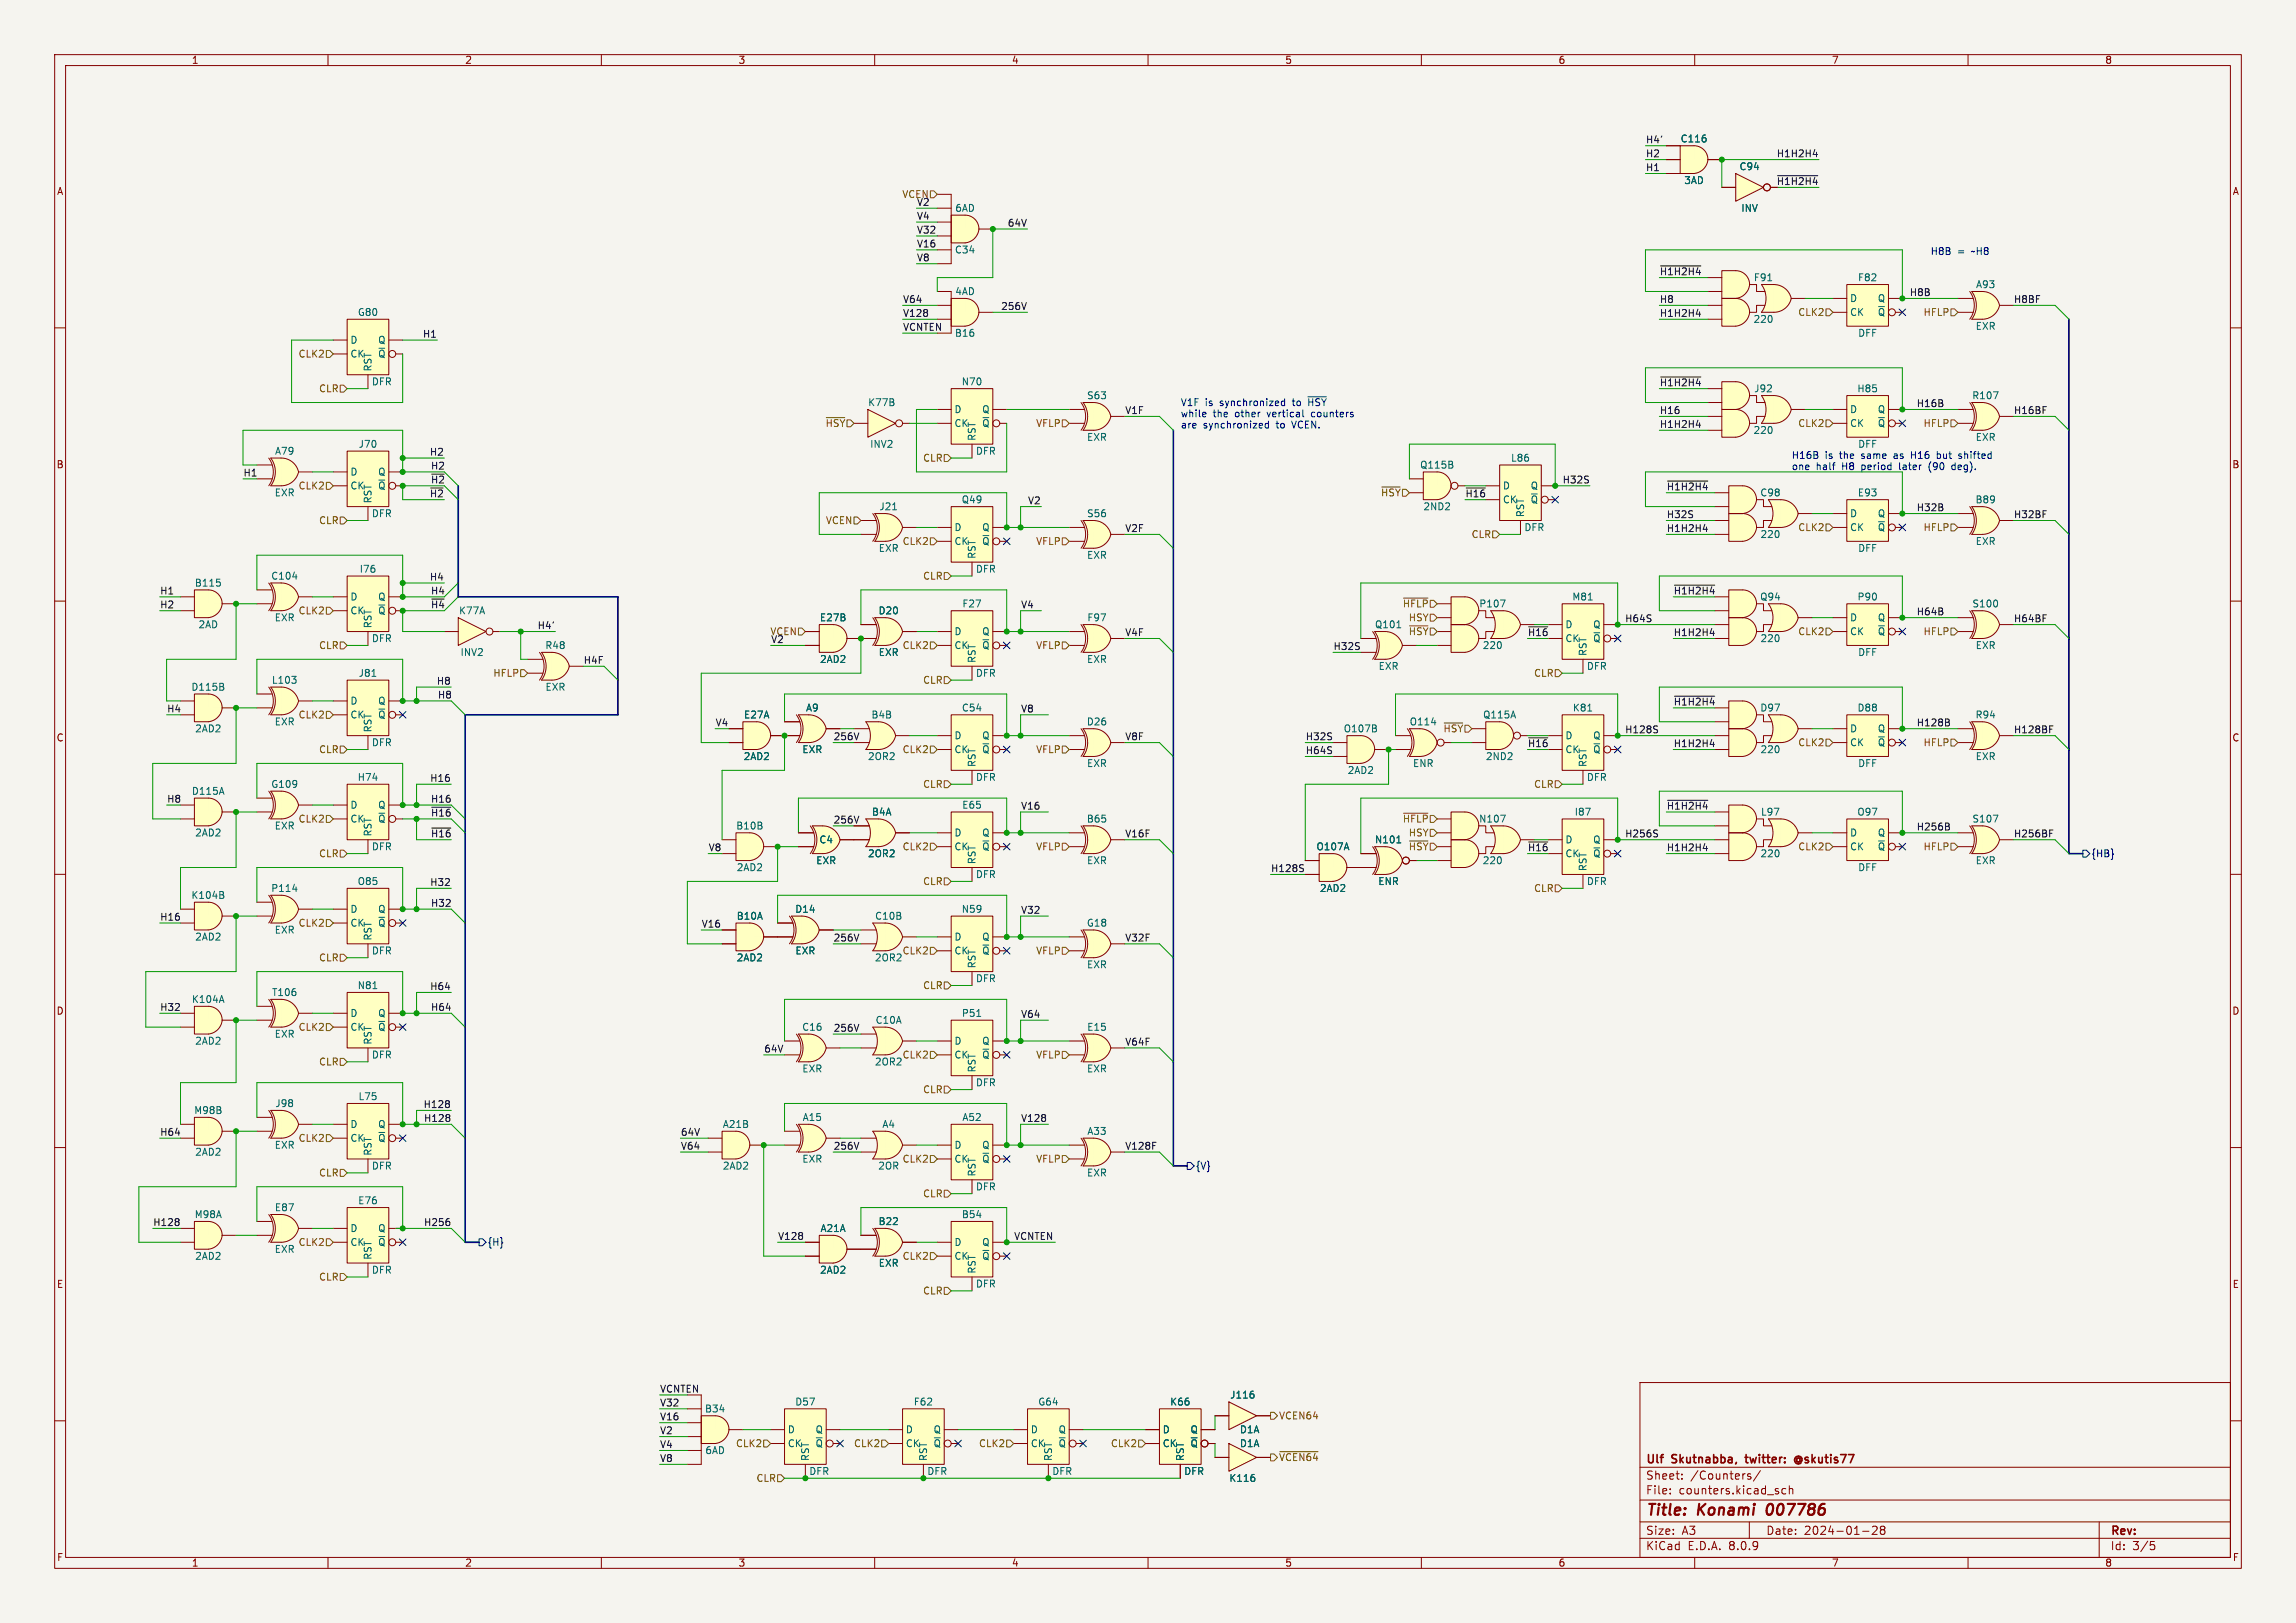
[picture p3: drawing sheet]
<svg xmlns="http://www.w3.org/2000/svg" width="420mm" height="297mm" viewBox="0 0 420 297" stroke-linecap="round" stroke-linejoin="round" font-family="sans-serif">
<defs><g id="words">
<g font-size="2.8" fill="#840000">
<text x="301" y="277.9">Title:</text>
<text x="310.6" y="277.9">Konami</text>
<text x="324" y="277.9">007786</text>
</g>
<g font-size="2.1" fill="#840000">
<text x="301" y="268.2">Ulf</text>
<text x="305.9" y="268.2">Skutnabba,</text>
<text x="320" y="268.2">twitter:</text>
<text x="329.6" y="268.2">@skutis77</text>
<text x="301" y="273.7">File:</text>
<text x="301" y="271">Sheet:</text>
<text x="307.1" y="273.7">counters.kicad_sch</text>
<text x="309.2" y="271">/Counters/</text>
<text x="301" y="281.1">Size:</text>
<text x="307.6" y="281.1">A3</text>
<text x="323" y="281.1">Date:</text>
<text x="330" y="281.1">2024-01-28</text>
<text x="386" y="281.3">Rev:</text>
<text x="301" y="283.9">KiCad</text>
<text x="308.7" y="283.9">E.D.A.</text>
<text x="316.3" y="283.9">8.0.9</text>
<text x="386" y="283.9">Id:</text>
<text x="390.1" y="283.9">3/5</text>
</g>
<g font-size="1.8" fill="#840000">
<text x="35" y="11.9">1</text>
<text x="85" y="11.9">2</text>
<text x="135" y="11.9">3</text>
<text x="185" y="11.9">4</text>
<text x="235" y="11.9">5</text>
<text x="285" y="11.9">6</text>
<text x="335" y="11.9">7</text>
<text x="385" y="11.9">8</text>
<text x="10.3" y="35.9">A</text>
<text x="408.3" y="35.9">A</text>
<text x="10.3" y="85.9">B</text>
<text x="408.2" y="85.9">B</text>
<text x="10.3" y="135.9">C</text>
<text x="408.2" y="135.9">C</text>
<text x="10.3" y="185.9">D</text>
<text x="408.2" y="185.9">D</text>
<text x="10.3" y="235.9">E</text>
<text x="408.3" y="235.9">E</text>
<text x="10.3" y="285.9">F</text>
<text x="35" y="286.9">1</text>
<text x="85" y="286.9">2</text>
<text x="135" y="286.9">3</text>
<text x="185" y="286.9">4</text>
<text x="235" y="286.9">5</text>
<text x="285" y="286.9">6</text>
<text x="335" y="286.9">7</text>
<text x="385" y="286.9">8</text>
<text x="408.3" y="285.9">F</text>
</g>
<g font-size="1.8" fill="#0f0f0f">
<text x="301" y="26.3">H4'</text>
<text x="301" y="28.9">H2</text>
<text x="324.9" y="28.9">H1H2H4</text>
<text x="301" y="31.4">H1</text>
<text x="324.9" y="33.9">~{H1H2H4}</text>
<text x="167.6" y="37.8">V2</text>
<text x="167.6" y="40.3">V4</text>
<text x="184.2" y="41.6">64V</text>
<text x="167.6" y="42.8">V32</text>
<text x="167.6" y="45.4">V16</text>
<text x="167.6" y="47.9">V8</text>
<text x="303.5" y="50.5">~{H1H2H4}</text>
<text x="165.1" y="55.5">V64</text>
<text x="165.1" y="58.1">V128</text>
<text x="183" y="56.8">256V</text>
<text x="303.5" y="58.1">H1H2H4</text>
<text x="303.5" y="55.5">H8</text>
<text x="349.2" y="54.3">H8B</text>
<text x="368.3" y="55.5">H8BF</text>
<text x="77.3" y="61.9">H1</text>
<text x="165.1" y="60.6">VCNTEN</text>
<text x="303.5" y="70.8">~{H1H2H4}</text>
<text x="205.7" y="75.9">V1F</text>
<text x="303.5" y="75.9">H16</text>
<text x="350.5" y="74.6">H16B</text>
<text x="368.3" y="75.9">H16BF</text>
<text x="78.5" y="83.5">H2</text>
<text x="303.5" y="78.4">H1H2H4</text>
<text x="44.4" y="87.3">H1</text>
<text x="78.7" y="88.6">~{H2}</text>
<text x="78.7" y="86">H2</text>
<text x="285.8" y="88.6">H32S</text>
<text x="304.8" y="89.8">~{H1H2H4}</text>
<text x="78.5" y="91.1">~{H2}</text>
<text x="188" y="92.4">V2</text>
<text x="268" y="91.1">~{H16}</text>
<text x="304.8" y="94.9">H32S</text>
<text x="350.5" y="93.6">H32B</text>
<text x="368.3" y="94.9">H32BF</text>
<text x="205.7" y="97.4">V2F</text>
<text x="304.8" y="97.4">H1H2H4</text>
<text x="78.5" y="106.3">H4</text>
<text x="29.2" y="108.9">H1</text>
<text x="29.2" y="111.4">H2</text>
<text x="78.7" y="108.9">H4</text>
<text x="78.7" y="111.4">~{H4}</text>
<text x="186.7" y="111.4">V4</text>
<text x="297.2" y="114">H64S</text>
<text x="306.1" y="108.9">~{H1H2H4}</text>
<text x="350.5" y="112.7">H64B</text>
<text x="368.3" y="114">H64BF</text>
<text x="98.3" y="115.2">H4'</text>
<text x="141" y="117.8">V2</text>
<text x="205.7" y="116.5">V4F</text>
<text x="243.8" y="119">H32S</text>
<text x="279.4" y="116.5">~{H16}</text>
<text x="306.1" y="116.5">H1H2H4</text>
<text x="79.8" y="125.4">H8</text>
<text x="106.7" y="121.6">H4F</text>
<text x="80" y="127.9">H8</text>
<text x="186.7" y="130.5">V8</text>
<text x="306.1" y="129.2">~{H1H2H4}</text>
<text x="152.4" y="135.5">256V</text>
<text x="205.7" y="135.5">V8F</text>
<text x="238.8" y="135.5">H32S</text>
<text x="279.4" y="136.8">~{H16}</text>
<text x="297.2" y="134.3">H128S</text>
<text x="306.1" y="136.8">H1H2H4</text>
<text x="350.5" y="133">H128B</text>
<text x="368.3" y="134.3">H128BF</text>
<text x="78.6" y="143.2">H16</text>
<text x="238.8" y="138.1">H64S</text>
<text x="78.7" y="149.5">~{H16}</text>
<text x="78.7" y="147">H16</text>
<text x="186.7" y="148.2">V16</text>
<text x="304.8" y="148.2">~{H1H2H4}</text>
<text x="78.7" y="153.3">~{H16}</text>
<text x="152.4" y="150.8">256V</text>
<text x="205.7" y="153.3">V16F</text>
<text x="279.4" y="155.9">~{H16}</text>
<text x="297.2" y="153.3">H256S</text>
<text x="304.8" y="155.9">H1H2H4</text>
<text x="350.5" y="152.1">H256B</text>
<text x="368.3" y="153.3">H256BF</text>
<text x="232.4" y="159.7">H128S</text>
<text x="78.6" y="162.2">H32</text>
<text x="78.7" y="166">H32</text>
<text x="186.7" y="167.3">V32</text>
<text x="29.2" y="168.6">H16</text>
<text x="128.3" y="169.8">V16</text>
<text x="152.4" y="172.4">256V</text>
<text x="205.7" y="172.4">V32F</text>
<text x="29.2" y="185.1">H32</text>
<text x="78.6" y="181.3">H64</text>
<text x="78.7" y="185.1">H64</text>
<text x="152.4" y="188.9">256V</text>
<text x="186.7" y="186.3">V64</text>
<text x="205.7" y="191.4">V64F</text>
<text x="139.7" y="192.7">64V</text>
<text x="77.4" y="202.9">H128</text>
<text x="29.2" y="207.9">H64</text>
<text x="77.5" y="205.4">H128</text>
<text x="124.5" y="207.9">64V</text>
<text x="186.7" y="205.4">V128</text>
<text x="124.5" y="210.5">V64</text>
<text x="152.4" y="210.5">256V</text>
<text x="205.7" y="210.5">V128F</text>
<text x="27.9" y="224.4">H128</text>
<text x="77.5" y="224.4">H256</text>
<text x="142.2" y="227">V128</text>
<text x="185.4" y="227">VCNTEN</text>
<text x="120.6" y="257.5">V32</text>
<text x="120.6" y="254.9">VCNTEN</text>
<text x="120.6" y="262.5">V2</text>
<text x="120.6" y="260">V16</text>
<text x="120.6" y="267.6">V8</text>
<text x="120.6" y="265.1">V4</text>
</g>
<g font-size="1.8" fill="#006464">
<text x="307.3" y="26.3">C116</text>
<text x="308" y="33.9">3AD</text>
<text x="318.1" y="31.3">C94</text>
<text x="174.6" y="39">6AD</text>
<text x="318.4" y="39">INV</text>
<text x="174.6" y="46.6">C34</text>
<text x="320.7" y="51.7">F91</text>
<text x="339.8" y="51.7">F82</text>
<text x="361.4" y="52.9">A93</text>
<text x="65.4" y="58">G80</text>
<text x="174.6" y="54.2">4AD</text>
<text x="320.7" y="59.3">220</text>
<text x="338.3" y="58">CK</text>
<text x="338.3" y="55.5">D</text>
<text x="343.4" y="55.5">Q</text>
<text x="343.4" y="58">~{Q}</text>
<text x="64" y="65.6">CK</text>
<text x="64" y="63.1">D</text>
<text x="69.1" y="63.1">Q</text>
<text x="69.1" y="65.6">~{Q}</text>
<text x="174.6" y="61.8">B16</text>
<text x="339.8" y="61.8">DFF</text>
<text x="361.3" y="60.6">EXR</text>
<text x="67.9" y="70.7">DFR</text>
<text x="68.2" y="68.1" transform="rotate(-90 68.2 68.1)">RST</text>
<text x="175.8" y="70.7">N70</text>
<text x="320.8" y="72">J92</text>
<text x="339.7" y="72">H85</text>
<text x="158.7" y="74.5">K77B</text>
<text x="174.5" y="75.8">D</text>
<text x="179.6" y="75.8">Q</text>
<text x="198.7" y="73.3">S63</text>
<text x="338.3" y="75.8">D</text>
<text x="343.4" y="75.8">Q</text>
<text x="360.7" y="73.3">R107</text>
<text x="50.2" y="83.4">A79</text>
<text x="65.5" y="82.1">J70</text>
<text x="159.1" y="82.1">INV2</text>
<text x="174.5" y="78.3">CK</text>
<text x="178.4" y="83.4">DFR</text>
<text x="178.7" y="80.8" transform="rotate(-90 178.7 80.8)">RST</text>
<text x="179.6" y="78.3">~{Q}</text>
<text x="198.7" y="80.9">EXR</text>
<text x="320.7" y="79.6">220</text>
<text x="338.3" y="78.3">CK</text>
<text x="339.8" y="82.1">DFF</text>
<text x="343.4" y="78.3">~{Q}</text>
<text x="361.3" y="80.9">EXR</text>
<text x="64" y="89.8">CK</text>
<text x="64" y="87.2">D</text>
<text x="69.1" y="87.2">Q</text>
<text x="69.1" y="89.8">~{Q}</text>
<text x="259.7" y="86">Q115B</text>
<text x="274.8" y="89.8">D</text>
<text x="276.3" y="84.7">L86</text>
<text x="279.9" y="89.8">Q</text>
<text x="50.2" y="91">EXR</text>
<text x="67.9" y="94.8">DFR</text>
<text x="68.2" y="92.2" transform="rotate(-90 68.2 92.2)">RST</text>
<text x="160.8" y="93.6">J21</text>
<text x="175.8" y="92.3">Q49</text>
<text x="198.7" y="94.8">S56</text>
<text x="260.3" y="93.6">2ND2</text>
<text x="274.8" y="92.3">CK</text>
<text x="279" y="94.7" transform="rotate(-90 279 94.7)">RST</text>
<text x="279.9" y="92.3">~{Q}</text>
<text x="321.9" y="91">C98</text>
<text x="338.3" y="94.8">D</text>
<text x="339.7" y="91">E93</text>
<text x="343.4" y="94.8">Q</text>
<text x="361.3" y="92.3">B89</text>
<text x="160.6" y="101.2">EXR</text>
<text x="174.5" y="99.9">CK</text>
<text x="174.5" y="97.4">D</text>
<text x="179.6" y="97.4">Q</text>
<text x="179.6" y="99.9">~{Q}</text>
<text x="278.8" y="97.4">DFR</text>
<text x="321.9" y="98.7">220</text>
<text x="338.3" y="97.4">CK</text>
<text x="339.8" y="101.2">DFF</text>
<text x="343.4" y="97.4">~{Q}</text>
<text x="361.3" y="99.9">EXR</text>
<text x="35.5" y="107.5">B115</text>
<text x="49.5" y="106.3">C104</text>
<text x="65.7" y="105">I76</text>
<text x="178.4" y="105">DFR</text>
<text x="178.7" y="102.4" transform="rotate(-90 178.7 102.4)">RST</text>
<text x="198.7" y="102.5">EXR</text>
<text x="50.2" y="113.9">EXR</text>
<text x="64" y="112.6">CK</text>
<text x="64" y="110.1">D</text>
<text x="69.1" y="110.1">Q</text>
<text x="69.1" y="112.6">~{Q}</text>
<text x="83.9" y="112.6">K77A</text>
<text x="149.9" y="113.9">E27B</text>
<text x="160.6" y="112.6">D20</text>
<text x="175.9" y="111.4">F27</text>
<text x="198.8" y="113.9">F97</text>
<text x="270.5" y="111.4">P107</text>
<text x="287.5" y="110.1">M81</text>
<text x="321.9" y="110.1">Q94</text>
<text x="338.3" y="113.9">D</text>
<text x="339.7" y="110.1">P90</text>
<text x="343.4" y="113.9">Q</text>
<text x="360.7" y="111.4">S100</text>
<text x="36.2" y="115.2">2AD</text>
<text x="67.9" y="117.7">DFR</text>
<text x="68.2" y="115.1" transform="rotate(-90 68.2 115.1)">RST</text>
<text x="99.7" y="119">R48</text>
<text x="174.5" y="119">CK</text>
<text x="174.5" y="116.4">D</text>
<text x="179.6" y="116.4">Q</text>
<text x="179.6" y="119">~{Q}</text>
<text x="251.4" y="115.2">Q101</text>
<text x="271.1" y="119">220</text>
<text x="286.3" y="117.7">CK</text>
<text x="286.3" y="115.2">D</text>
<text x="291.3" y="115.2">Q</text>
<text x="291.3" y="117.7">~{Q}</text>
<text x="321.9" y="117.7">220</text>
<text x="338.3" y="116.4">CK</text>
<text x="343.4" y="116.4">~{Q}</text>
<text x="361.3" y="119">EXR</text>
<text x="49.6" y="125.3">L103</text>
<text x="65.5" y="124.1">J81</text>
<text x="84.1" y="120.2">INV2</text>
<text x="149.9" y="121.5">2AD2</text>
<text x="160.6" y="120.2">EXR</text>
<text x="178.4" y="124.1">DFR</text>
<text x="178.7" y="121.4" transform="rotate(-90 178.7 121.4)">RST</text>
<text x="198.7" y="121.5">EXR</text>
<text x="252.1" y="122.8">EXR</text>
<text x="290.2" y="122.8">DFR</text>
<text x="290.4" y="120.1" transform="rotate(-90 290.4 120.1)">RST</text>
<text x="339.8" y="120.2">DFF</text>
<text x="34.9" y="126.6">D115B</text>
<text x="64" y="131.7">CK</text>
<text x="64" y="129.1">D</text>
<text x="69.1" y="129.1">Q</text>
<text x="69.1" y="131.7">~{Q}</text>
<text x="99.7" y="126.6">EXR</text>
<text x="136" y="131.7">E27A</text>
<text x="147.3" y="130.4">A9</text>
<text x="159.3" y="131.7">B4B</text>
<text x="175.9" y="130.4">C54</text>
<text x="271.2" y="131.7">Q115A</text>
<text x="287.6" y="130.4">K81</text>
<text x="321.9" y="130.4">D97</text>
<text x="339.7" y="130.4">D88</text>
<text x="361.3" y="131.7">R94</text>
<text x="35.6" y="134.2">2AD2</text>
<text x="50.2" y="132.9">EXR</text>
<text x="67.9" y="136.8">DFR</text>
<text x="68.2" y="134.1" transform="rotate(-90 68.2 134.1)">RST</text>
<text x="174.5" y="135.5">D</text>
<text x="179.6" y="135.5">Q</text>
<text x="198.7" y="132.9">D26</text>
<text x="245.7" y="134.2">O107B</text>
<text x="257.8" y="132.9">O114</text>
<text x="286.3" y="135.5">D</text>
<text x="291.3" y="135.5">Q</text>
<text x="338.3" y="136.8">CK</text>
<text x="338.3" y="134.2">D</text>
<text x="343.4" y="134.2">Q</text>
<text x="343.4" y="136.8">~{Q}</text>
<text x="65.3" y="143.1">H74</text>
<text x="135.9" y="139.3">2AD2</text>
<text x="146.7" y="138">EXR</text>
<text x="158.7" y="139.3">2OR2</text>
<text x="174.5" y="138">CK</text>
<text x="178.4" y="143.1">DFR</text>
<text x="178.7" y="140.5" transform="rotate(-90 178.7 140.5)">RST</text>
<text x="179.6" y="138">~{Q}</text>
<text x="198.7" y="140.6">EXR</text>
<text x="246.4" y="141.8">2AD2</text>
<text x="258.4" y="140.6">ENR</text>
<text x="271.7" y="139.3">2ND2</text>
<text x="286.3" y="138">CK</text>
<text x="290.2" y="143.1">DFR</text>
<text x="290.4" y="140.5" transform="rotate(-90 290.4 140.5)">RST</text>
<text x="291.3" y="138">~{Q}</text>
<text x="321.9" y="138">220</text>
<text x="339.8" y="140.6">DFF</text>
<text x="361.3" y="139.3">EXR</text>
<text x="35" y="145.6">D115A</text>
<text x="49.5" y="144.4">G109</text>
<text x="64" y="148.2">D</text>
<text x="69.1" y="148.2">Q</text>
<text x="159.4" y="149.5">B4A</text>
<text x="175.9" y="148.2">E65</text>
<text x="287.9" y="149.5">I87</text>
<text x="322" y="149.5">L97</text>
<text x="339.7" y="149.5">O97</text>
<text x="35.6" y="153.3">2AD2</text>
<text x="50.2" y="152">EXR</text>
<text x="64" y="150.7">CK</text>
<text x="67.9" y="155.8">DFR</text>
<text x="68.2" y="153.2" transform="rotate(-90 68.2 153.2)">RST</text>
<text x="69.1" y="150.7">~{Q}</text>
<text x="134.6" y="152">B10B</text>
<text x="149.8" y="154.5">C4</text>
<text x="174.5" y="155.8">CK</text>
<text x="174.5" y="153.3">D</text>
<text x="179.6" y="153.3">Q</text>
<text x="179.6" y="155.8">~{Q}</text>
<text x="198.7" y="150.7">B65</text>
<text x="240.7" y="155.8">O107A</text>
<text x="251.4" y="154.5">N101</text>
<text x="270.5" y="150.7">N107</text>
<text x="286.3" y="154.5">D</text>
<text x="291.3" y="154.5">Q</text>
<text x="338.3" y="155.8">CK</text>
<text x="338.3" y="153.3">D</text>
<text x="343.4" y="153.3">Q</text>
<text x="343.4" y="155.8">~{Q}</text>
<text x="360.7" y="150.7">S107</text>
<text x="134.7" y="159.6">2AD2</text>
<text x="149.2" y="158.3">EXR</text>
<text x="158.7" y="157.1">2OR2</text>
<text x="178.4" y="160.9">DFR</text>
<text x="178.7" y="158.2" transform="rotate(-90 178.7 158.2)">RST</text>
<text x="198.7" y="158.3">EXR</text>
<text x="271.1" y="158.3">220</text>
<text x="286.3" y="157.1">CK</text>
<text x="290.4" y="159.5" transform="rotate(-90 290.4 159.5)">RST</text>
<text x="291.3" y="157.1">~{Q}</text>
<text x="321.9" y="157.1">220</text>
<text x="339.8" y="159.6">DFF</text>
<text x="361.3" y="158.3">EXR</text>
<text x="34.9" y="164.7">K104B</text>
<text x="49.5" y="163.4">P114</text>
<text x="64" y="167.2">D</text>
<text x="65.3" y="162.2">O85</text>
<text x="69.1" y="167.2">Q</text>
<text x="145.4" y="167.2">D14</text>
<text x="175.8" y="167.2">N59</text>
<text x="241.3" y="163.4">2AD2</text>
<text x="252" y="162.2">ENR</text>
<text x="290.2" y="162.2">DFR</text>
<text x="35.6" y="172.3">2AD2</text>
<text x="50.2" y="171">EXR</text>
<text x="64" y="169.8">CK</text>
<text x="68.2" y="172.2" transform="rotate(-90 68.2 172.2)">RST</text>
<text x="69.1" y="169.8">~{Q}</text>
<text x="134.7" y="168.5">B10A</text>
<text x="160" y="168.5">C10B</text>
<text x="174.5" y="172.3">D</text>
<text x="179.6" y="172.3">Q</text>
<text x="198.7" y="169.8">G18</text>
<text x="67.9" y="174.9">DFR</text>
<text x="134.7" y="176.1">2AD2</text>
<text x="145.4" y="174.9">EXR</text>
<text x="159.9" y="176.1">2OR2</text>
<text x="174.5" y="174.9">CK</text>
<text x="178.4" y="179.9">DFR</text>
<text x="178.7" y="177.3" transform="rotate(-90 178.7 177.3)">RST</text>
<text x="179.6" y="174.9">~{Q}</text>
<text x="198.7" y="177.4">EXR</text>
<text x="35" y="183.7">K104A</text>
<text x="49.7" y="182.5">T106</text>
<text x="65.3" y="181.2">N81</text>
<text x="35.6" y="191.4">2AD2</text>
<text x="50.2" y="190.1">EXR</text>
<text x="64" y="188.8">CK</text>
<text x="64" y="186.3">D</text>
<text x="68.2" y="191.3" transform="rotate(-90 68.2 191.3)">RST</text>
<text x="69.1" y="186.3">Q</text>
<text x="69.1" y="188.8">~{Q}</text>
<text x="146.6" y="188.8">C16</text>
<text x="160.1" y="187.6">C10A</text>
<text x="174.5" y="191.4">D</text>
<text x="175.9" y="186.3">P51</text>
<text x="179.6" y="191.4">Q</text>
<text x="198.8" y="188.8">E15</text>
<text x="67.9" y="193.9">DFR</text>
<text x="146.7" y="196.4">EXR</text>
<text x="159.9" y="195.2">2OR2</text>
<text x="174.5" y="193.9">CK</text>
<text x="178.7" y="196.3" transform="rotate(-90 178.7 196.3)">RST</text>
<text x="179.6" y="193.9">~{Q}</text>
<text x="198.7" y="196.4">EXR</text>
<text x="50.3" y="202.8">J98</text>
<text x="65.5" y="201.5">L75</text>
<text x="178.4" y="199">DFR</text>
<text x="35.4" y="204.1">M98B</text>
<text x="64" y="209.1">CK</text>
<text x="64" y="206.6">D</text>
<text x="69.1" y="206.6">Q</text>
<text x="69.1" y="209.1">~{Q}</text>
<text x="132.1" y="206.6">A21B</text>
<text x="146.7" y="205.3">A15</text>
<text x="161.3" y="206.6">A4</text>
<text x="175.9" y="205.3">A52</text>
<text x="198.8" y="207.9">A33</text>
<text x="35.6" y="211.7">2AD2</text>
<text x="50.2" y="210.4">EXR</text>
<text x="67.9" y="214.2">DFR</text>
<text x="68.2" y="211.6" transform="rotate(-90 68.2 211.6)">RST</text>
<text x="132.1" y="214.2">2AD2</text>
<text x="146.7" y="213">EXR</text>
<text x="160.6" y="214.2">2OR</text>
<text x="174.5" y="213">CK</text>
<text x="174.5" y="210.4">D</text>
<text x="178.7" y="215.4" transform="rotate(-90 178.7 215.4)">RST</text>
<text x="179.6" y="210.4">Q</text>
<text x="179.6" y="213">~{Q}</text>
<text x="198.7" y="215.5">EXR</text>
<text x="50.2" y="221.8">E87</text>
<text x="65.4" y="220.6">E76</text>
<text x="178.4" y="218">DFR</text>
<text x="35.5" y="223.1">M98A</text>
<text x="64" y="225.7">D</text>
<text x="69.1" y="225.7">Q</text>
<text x="150" y="225.7">A21A</text>
<text x="160.6" y="224.4">B22</text>
<text x="175.9" y="223.1">B54</text>
<text x="35.6" y="230.7">2AD2</text>
<text x="50.2" y="229.5">EXR</text>
<text x="64" y="228.2">CK</text>
<text x="67.9" y="233.3">DFR</text>
<text x="68.2" y="230.6" transform="rotate(-90 68.2 230.6)">RST</text>
<text x="69.1" y="228.2">~{Q}</text>
<text x="149.9" y="233.3">2AD2</text>
<text x="160.6" y="232">EXR</text>
<text x="174.5" y="230.7">CK</text>
<text x="174.5" y="228.2">D</text>
<text x="178.7" y="233.2" transform="rotate(-90 178.7 233.2)">RST</text>
<text x="179.6" y="228.2">Q</text>
<text x="179.6" y="230.7">~{Q}</text>
<text x="178.4" y="235.8">DFR</text>
<text x="145.4" y="257.4">D57</text>
<text x="167.1" y="257.4">F62</text>
<text x="189.8" y="257.4">G64</text>
<text x="214" y="257.4">K66</text>
<text x="224.9" y="256.1">J116</text>
<text x="128.9" y="258.7">B34</text>
<text x="144" y="262.5">D</text>
<text x="149.1" y="262.5">Q</text>
<text x="165.6" y="262.5">D</text>
<text x="170.7" y="262.5">Q</text>
<text x="188.5" y="262.5">D</text>
<text x="193.5" y="262.5">Q</text>
<text x="212.6" y="262.5">D</text>
<text x="217.7" y="262.5">Q</text>
<text x="226.7" y="262.5">D1A</text>
<text x="128.9" y="266.3">6AD</text>
<text x="144" y="265">CK</text>
<text x="148.2" y="267.5" transform="rotate(-90 148.2 267.5)">RST</text>
<text x="149.1" y="265">~{Q}</text>
<text x="165.6" y="265">CK</text>
<text x="169.8" y="267.5" transform="rotate(-90 169.8 267.5)">RST</text>
<text x="170.7" y="265">~{Q}</text>
<text x="188.5" y="265">CK</text>
<text x="192.6" y="267.5" transform="rotate(-90 192.6 267.5)">RST</text>
<text x="193.5" y="265">~{Q}</text>
<text x="212.6" y="265">CK</text>
<text x="216.8" y="267.5" transform="rotate(-90 216.8 267.5)">RST</text>
<text x="217.7" y="265">~{Q}</text>
<text x="226.7" y="265">D1A</text>
<text x="147.9" y="270.1">DFR</text>
<text x="169.5" y="270.1">DFR</text>
<text x="192.4" y="270.1">DFR</text>
<text x="216.5" y="270.1">DFR</text>
<text x="224.8" y="271.4">K116</text>
</g>
<g font-size="1.8" fill="#725600">
<text x="164.9" y="36.4">VCEN</text>
<text x="328.8" y="58">CLK2</text>
<text x="351.8" y="58">HFLP</text>
<text x="54.5" y="65.6">CLK2</text>
<text x="58.3" y="72">CLR</text>
<text x="150.9" y="78.3">~{HSY}</text>
<text x="189.4" y="78.3">VFLP</text>
<text x="328.8" y="78.3">CLK2</text>
<text x="351.8" y="78.3">HFLP</text>
<text x="54.5" y="89.8">CLK2</text>
<text x="168.8" y="84.7">CLR</text>
<text x="252.5" y="91">~{HSY}</text>
<text x="58.3" y="96.1">CLR</text>
<text x="151" y="96.1">VCEN</text>
<text x="165" y="99.9">CLK2</text>
<text x="189.4" y="99.9">VFLP</text>
<text x="269.1" y="98.7">CLR</text>
<text x="328.8" y="97.4">CLK2</text>
<text x="351.8" y="97.4">HFLP</text>
<text x="168.8" y="106.3">CLR</text>
<text x="54.5" y="112.6">CLK2</text>
<text x="256.5" y="111.4">~{HFLP}</text>
<text x="257.6" y="113.9">HSY</text>
<text x="58.3" y="119">CLR</text>
<text x="140.8" y="116.4">VCEN</text>
<text x="165" y="119">CLK2</text>
<text x="189.4" y="119">VFLP</text>
<text x="257.6" y="116.4">~{HSY}</text>
<text x="328.8" y="116.4">CLK2</text>
<text x="351.8" y="116.4">HFLP</text>
<text x="90.1" y="124.1">HFLP</text>
<text x="168.8" y="125.3">CLR</text>
<text x="280.5" y="124.1">CLR</text>
<text x="54.5" y="131.7">CLK2</text>
<text x="263.9" y="134.2">~{HSY}</text>
<text x="328.8" y="136.8">CLK2</text>
<text x="351.8" y="136.8">HFLP</text>
<text x="58.3" y="138">CLR</text>
<text x="165" y="138">CLK2</text>
<text x="189.4" y="138">VFLP</text>
<text x="168.8" y="144.4">CLR</text>
<text x="280.5" y="144.4">CLR</text>
<text x="54.5" y="150.7">CLK2</text>
<text x="165" y="155.8">CLK2</text>
<text x="189.4" y="155.8">VFLP</text>
<text x="256.5" y="150.7">~{HFLP}</text>
<text x="257.6" y="153.3">HSY</text>
<text x="257.6" y="155.8">~{HSY}</text>
<text x="328.8" y="155.8">CLK2</text>
<text x="351.8" y="155.8">HFLP</text>
<text x="58.3" y="157.1">CLR</text>
<text x="168.8" y="162.2">CLR</text>
<text x="280.5" y="163.4">CLR</text>
<text x="54.5" y="169.8">CLK2</text>
<text x="58.3" y="176.1">CLR</text>
<text x="165" y="174.9">CLK2</text>
<text x="189.4" y="174.9">VFLP</text>
<text x="168.8" y="181.2">CLR</text>
<text x="54.5" y="188.8">CLK2</text>
<text x="58.3" y="195.2">CLR</text>
<text x="165" y="193.9">CLK2</text>
<text x="189.4" y="193.9">VFLP</text>
<text x="168.8" y="200.3">CLR</text>
<text x="54.5" y="209.1">CLK2</text>
<text x="58.3" y="215.5">CLR</text>
<text x="165" y="213">CLK2</text>
<text x="189.4" y="213">VFLP</text>
<text x="168.8" y="219.3">CLR</text>
<text x="54.5" y="228.2">CLK2</text>
<text x="165" y="230.7">CLK2</text>
<text x="58.3" y="234.5">CLR</text>
<text x="168.8" y="237.1">CLR</text>
<text x="233.9" y="259.9">VCEN64</text>
<text x="134.5" y="265">CLK2</text>
<text x="156.1" y="265">CLK2</text>
<text x="179" y="265">CLK2</text>
<text x="203.1" y="265">CLK2</text>
<text x="233.9" y="267.6">~{VCEN64}</text>
<text x="138.3" y="271.4">CLR</text>
</g>
<g font-size="1.8" fill="#0000c2">
<text x="353.1" y="46.7">H8B</text>
<text x="358" y="46.7">=</text>
<text x="360.8" y="46.7">~H8</text>
<text x="215.9" y="74.4">V1F</text>
<text x="215.9" y="76.4">while</text>
<text x="220.5" y="74.4">is</text>
<text x="221.9" y="76.4">the</text>
<text x="223.3" y="74.4">synchronized</text>
<text x="226" y="76.4">other</text>
<text x="232.1" y="76.4">vertical</text>
<text x="236.8" y="74.4">to</text>
<text x="239.8" y="74.4">~{HSY}</text>
<text x="240.4" y="76.4">counters</text>
<text x="215.9" y="78.5">are</text>
<text x="220.1" y="78.5">synchronized</text>
<text x="233.6" y="78.5">to</text>
<text x="236.6" y="78.5">VCEN.</text>
<text x="327.7" y="84.1">H16B</text>
<text x="327.7" y="86.1">one</text>
<text x="332.2" y="86.1">half</text>
<text x="333.9" y="84.1">is</text>
<text x="336.7" y="84.1">the</text>
<text x="337.1" y="86.1">H8</text>
<text x="340.8" y="86.1">period</text>
<text x="340.8" y="84.1">same</text>
<text x="346.9" y="84.1">as</text>
<text x="347.9" y="86.1">later</text>
<text x="350.3" y="84.1">H16</text>
<text x="353.5" y="86.1">(90</text>
<text x="355.2" y="84.1">but</text>
<text x="357.9" y="86.1">deg).</text>
<text x="359.4" y="84.1">shifted</text>
</g>
<g font-size="1.8" fill="#009600">
<text x="30.5" y="130.5">H4</text>
<text x="130.8" y="133">V4</text>
<text x="30.5" y="147">H8</text>
<text x="129.5" y="155.9">V8</text>
</g>
<g font-size="1.8" fill="#000084">
<text x="382.5" y="157.1">{HB}</text>
<text x="218.6" y="214.2">{V}</text>
<text x="89.1" y="228.2">{H}</text>
</g>
</g></defs>
<path d="M0 0h420v297h-420z" fill="#f5f4ef" stroke="#f5f4ef" stroke-width=".18"/>
<g fill="none" stroke="#840000" stroke-width=".18">
<path d="M10 10h400v277h-400zM12 12h396v273h-396zM60 10v2M110 10v2M160 10v2M210 10v2M260 10v2M310 10v2M360 10v2M10 60h2M408 60h2M10 110h2"/>
<path d="M408 110h2M10 160h2M408 160h2M10 210h2M408 210h2M300 253h108v32h-108zM10 260h2M300 278.5h108M300 274.5h108M300 268.5h108M305.5 273.2v.2M305.5 272.5v.1"/>
<path d="M307.7 270.5v.2M307.7 269.8v.1M320 278.5v3M320.2 269.8l-.3-.1-.2 .2v.2l.5 .2v.3h-.5M322 269.1l-1.3 1.9M326.7 272.5l-.5-.1-.3 .3v.4l.2 .2h.6M327.3 272.5l.2-.1 .4 .1v.9M327.3 271.9v1.5M342.5 279.4l.6-.1 .2 .1 .1 .3-1 1.1h1M344.2 279.9l-.3-.3 .3-.3 .5 .1 .1 .2-.3 .3M344.2 279.9l-.3 .3 .1 .4 .2 .2 .5-.1 .1-.2-.1-.4-.2-.2M344.2 279.9h.3"/>
<path d="M384 278.5v6.5M408 260h2M60 285v2M110 285v2M160 285v2M210 285v2M260 285v2M300 281.5h108M310 285v2M340.7 280.2h1.2M360 285v2M393.4 282.1h.7"/>
<path d="M393.5 282.7h.4l.3 .2-.2 .6-.5 .1"/>
</g>
<path d="M323.3 275.6a1.52 1.52 0 0 0 0 1.5" fill="none" stroke="#840000" stroke-width=".4"/>
<path d="M319.2 266.7h.6M329.2 266.9a.36 .36 0 0 0-.5 0 .36 .36 0 0 0 0 .5 .36 .36 0 0 0 .5 .1M329.3 266.5a.71 .71 0 0 0-1 .7 .71 .71 0 0 0 1 .6" fill="none" stroke="#840000" stroke-width=".3"/>
<path d="M160.7 151.7l3.1 .7a3.3 3.3 0 0 1-3.1 2.5z" fill="#ffffc2" stroke="#ffffc2" stroke-width=".18"/>
<path d="M158.4 149.9h2.3" fill="none" stroke="#ffffc2" stroke-width=".18"/>
<path d="M158.4 149.9h2.3v5h-2.3a4.3 4.3 0 0 0 0-5z" fill="#ffffc2"/>
<path d="M160.7 149.9a3.2 3.2 0 0 1 3.1 2.5l-3.1 .7z" fill="#ffffc2" stroke="#ffffc2" stroke-width=".18"/>
<path d="M156.2 151.1h2.8M156.2 153.7h2.8M163.8 152.4a3.3 3.3 0 0 0-3.1-2.5h-2.3a4.3 4.3 0 0 1 0 5M163.8 152.4h2.6M163.8 152.4a3.3 3.3 0 0 1-3.1 2.5" fill="none" stroke="#840000" stroke-width=".18"/>
<path d="M158.4 154.9h2.3z" fill="#840000" stroke="#840000" stroke-width=".18"/>
<path d="M174 92.7h7.6v10.2h-7.6z" fill="#ffffc2"/>
<path d="M171.4 99.1h2.6M171.4 96.5h2.6M174 92.7h7.6v10.2h-7.6zM181.6 96.5h2.5M182.9 99.1h1.2M177.8 102.9v2.5" fill="none" stroke="#840000" stroke-width=".18"/>
<path d="M174 111.8h7.6v10.1h-7.6z" fill="#ffffc2"/>
<path d="M171.4 118.1h2.6M171.4 115.6h2.6M174 111.8h7.6v10.1h-7.6zM181.6 115.6h2.5M182.9 118.1h1.2M177.8 121.9v2.6" fill="none" stroke="#840000" stroke-width=".18"/>
<path d="M158.7 74.9l5.1 2.6-5.1 2.5z" fill="#ffffc2"/>
<g fill="none" stroke="#840000" stroke-width=".18">
<path d="M156.2 77.5h2.5M158.7 74.9l5.1 2.6-5.1 2.5zM165.1 77.5h1.3"/>
<circle cx="164.5" cy="77.5" r=".63"/>
</g>
<path d="M174 148.6h7.6v10.2h-7.6z" fill="#ffffc2"/>
<path d="M171.4 154.9h2.6M171.4 152.4h2.6M174 148.6h7.6v10.2h-7.6zM177.8 158.8v2.5M181.6 152.4h2.5M182.9 154.9h1.2" fill="none" stroke="#840000" stroke-width=".18"/>
<path d="M174 130.8h7.6v10.2h-7.6z" fill="#ffffc2"/>
<path d="M171.4 137.2h2.6M171.4 134.6h2.6M174 130.8h7.6v10.2h-7.6zM181.6 134.6h2.5M182.9 137.2h1.2M177.8 141v2.5" fill="none" stroke="#840000" stroke-width=".18"/>
<path d="M200 135.2l3.2 .7a3.3 3.3 0 0 1-3.2 2.5z" fill="#ffffc2" stroke="#ffffc2" stroke-width=".18"/>
<g fill="#ffffc2">
<path d="M198.1 133.4h1.9z"/>
<path d="M198.1 133.4h1.9v5h-1.9a4.3 4.3 0 0 0 0-5z"/>
</g>
<g fill="#ffffc2" stroke="#ffffc2" stroke-width=".18">
<path d="M200 133.4a3.2 3.2 0 0 1 3.2 2.5l-3.2 .7z"/>
<path d="M200 153l3.2 .7a3.3 3.3 0 0 1-3.2 2.5z"/>
</g>
<path d="M195.6 137.2h2.8M195.6 134.6h2.8M197.7 133.4a4.3 4.3 0 0 1 0 5M203.2 135.9a3.3 3.3 0 0 0-3.2-2.5h-1.9a4.3 4.3 0 0 1 0 5M203.2 135.9h2.5M203.2 135.9a3.3 3.3 0 0 1-3.2 2.5" fill="none" stroke="#840000" stroke-width=".18"/>
<path d="M198.1 138.4h1.9z" fill="#840000" stroke="#840000" stroke-width=".18"/>
<g fill="#ffffc2">
<path d="M198.1 151.1h1.9z"/>
<path d="M198.1 151.1h1.9v5.1h-1.9a4.3 4.3 0 0 0 0-5.1z"/>
</g>
<g fill="#ffffc2" stroke="#ffffc2" stroke-width=".18">
<path d="M200 151.1a3.2 3.2 0 0 1 3.2 2.6l-3.2 .7z"/>
<path d="M317.2 77.2l2.8 .3a2.82 2.82 0 0 1-2.5 2.5z"/>
<path d="M317.2 72.1l2.8 .3a2.82 2.82 0 0 1-2.5 2.5z"/>
<path d="M317.5 74.9a2.54 2.54 0 0 1 2.5 2.6h-2.5z"/>
<path d="M317.5 69.9a2.54 2.54 0 0 1 2.5 2.5h-2.5z"/>
</g>
<path d="M195.6 154.9h2.8M195.6 152.4h2.8M197.7 151.1a4.3 4.3 0 0 1 0 5.1M203.2 153.7a3.3 3.3 0 0 0-3.2-2.6h-1.9a4.3 4.3 0 0 1 0 5.1M203.2 153.7h2.5M203.2 153.7a3.3 3.3 0 0 1-3.2 2.5" fill="none" stroke="#840000" stroke-width=".18"/>
<path d="M198.1 156.2h1.9z" fill="#840000" stroke="#840000" stroke-width=".18"/>
<path d="M322.2 72.4h2.3" fill="none" stroke="#ffffc2" stroke-width=".18"/>
<g fill="#ffffc2">
<path d="M315 74.9h2.5v5.1h-2.5z"/>
<path d="M315 69.9h2.5v5h-2.5z"/>
<path d="M322.2 72.4h2.3v5.1h-2.3a4.3 4.3 0 0 0 0-5.1z"/>
</g>
<g fill="#ffffc2" stroke="#ffffc2" stroke-width=".18">
<path d="M324.5 74.2l3.2 .7a3.3 3.3 0 0 1-3.2 2.6z"/>
<path d="M324.5 72.4a3.3 3.3 0 0 1 3.2 2.5l-3.2 .7z"/>
<path d="M148 207.6l3.1 .7a3.3 3.3 0 0 1-3.1 2.5z"/>
</g>
<g fill="none" stroke="#840000" stroke-width=".18">
<path d="M312.4 78.7h2.6M312.4 76.2h2.6M312.4 73.7h2.6M312.4 71.1h2.6M317.5 74.9h-2.5v5.1h2.5a2.82 2.82 0 0 0 2.5-2.5M317.5 74.9a2.54 2.54 0 0 1 2.5 2.6M320 72.4a2.82 2.82 0 0 1-2.5 2.5M320 72.4a2.54 2.54 0 0 0-2.5-2.5h-2.5v5h2.5M320 72.4h1.3v1.3h1.5M322.8 76.2h-1.5v1.3h-1.3M327.7 74.9a3.3 3.3 0 0 0-3.2-2.5h-2.3a4.3 4.3 0 0 1 0 5.1M327.7 74.9h2.5"/>
<path d="M327.7 74.9a3.3 3.3 0 0 1-3.2 2.6"/>
</g>
<path d="M322.2 77.5h2.3z" fill="#840000" stroke="#840000" stroke-width=".18"/>
<g fill="#ffffc2">
<path d="M146 205.7h2z"/>
<path d="M146 205.7h2v5.1h-2a4.3 4.3 0 0 0 0-5.1z"/>
</g>
<g fill="#ffffc2" stroke="#ffffc2" stroke-width=".18">
<path d="M148 205.7a3.2 3.2 0 0 1 3.1 2.6l-3.1 .7z"/>
<path d="M161.9 95.8l3.2 .7a3.3 3.3 0 0 1-3.2 2.6z"/>
</g>
<path d="M143.5 209.6h2.8M143.5 207h2.8M145.7 205.7a4.3 4.3 0 0 1 0 5.1M151.1 208.3a3.3 3.3 0 0 0-3.1-2.6h-2a4.3 4.3 0 0 1 0 5.1M151.1 208.3h2.6M151.1 208.3a3.3 3.3 0 0 1-3.1 2.5" fill="none" stroke="#840000" stroke-width=".18"/>
<path d="M146 210.8h2z" fill="#840000" stroke="#840000" stroke-width=".18"/>
<g fill="#ffffc2">
<path d="M160 94h1.9z"/>
<path d="M160 94h1.9v5.1h-1.9a4.3 4.3 0 0 0 0-5.1z"/>
</g>
<g fill="#ffffc2" stroke="#ffffc2" stroke-width=".18">
<path d="M161.9 94a3.2 3.2 0 0 1 3.2 2.5l-3.2 .7z"/>
<path d="M150.5 153l3.2 .7a3.3 3.3 0 0 1-3.2 2.5z"/>
</g>
<path d="M157.5 97.8h2.8M157.5 95.3h2.8M159.6 94a4.3 4.3 0 0 1 0 5.1M165.1 96.5a3.3 3.3 0 0 0-3.2-2.5h-1.9a4.3 4.3 0 0 1 0 5.1M165.1 96.5h2.5M165.1 96.5a3.3 3.3 0 0 1-3.2 2.6" fill="none" stroke="#840000" stroke-width=".18"/>
<path d="M160 99.1h1.9z" fill="#840000" stroke="#840000" stroke-width=".18"/>
<path d="M163.3 93.3h.7" fill="none" stroke="#006464" stroke-width=".18"/>
<g fill="#ffffc2">
<path d="M148.6 151.1h1.9z"/>
<path d="M148.6 151.1h1.9v5.1h-1.9a4.3 4.3 0 0 0 0-5.1z"/>
</g>
<g fill="#ffffc2" stroke="#ffffc2" stroke-width=".18">
<path d="M150.5 151.1a3.2 3.2 0 0 1 3.2 2.6l-3.2 .7z"/>
<path d="M160.7 133.9l3.1 .7a3.3 3.3 0 0 1-3.1 2.6z"/>
</g>
<path d="M146 154.9h2.8M146 152.4h2.8M148.2 151.1a4.3 4.3 0 0 1 0 5.1M153.7 153.7a3.3 3.3 0 0 0-3.2-2.6h-1.9a4.3 4.3 0 0 1 0 5.1M153.7 153.7h2.5M153.7 153.7a3.3 3.3 0 0 1-3.2 2.5" fill="none" stroke="#840000" stroke-width=".18"/>
<path d="M148.6 156.2h1.9z" fill="#840000" stroke="#840000" stroke-width=".18"/>
<path d="M158.4 132.1h2.3" fill="none" stroke="#ffffc2" stroke-width=".18"/>
<path d="M158.4 132.1h2.3v5.1h-2.3a4.3 4.3 0 0 0 0-5.1z" fill="#ffffc2"/>
<g fill="#ffffc2" stroke="#ffffc2" stroke-width=".18">
<path d="M160.7 132.1a3.2 3.2 0 0 1 3.1 2.5l-3.1 .7z"/>
<path d="M148 132.6l3.1 .8a3.3 3.3 0 0 1-3.1 2.5z"/>
</g>
<path d="M156.2 133.4h2.8M156.2 135.9h2.8M163.8 134.6a3.3 3.3 0 0 0-3.1-2.5h-2.3a4.3 4.3 0 0 1 0 5.1M163.8 134.6h2.6M163.8 134.6a3.3 3.3 0 0 1-3.1 2.6" fill="none" stroke="#840000" stroke-width=".18"/>
<path d="M158.4 137.2h2.3z" fill="#840000" stroke="#840000" stroke-width=".18"/>
<g fill="#ffffc2">
<path d="M146 130.8h2z"/>
<path d="M146 130.8h2v5.1h-2a4.3 4.3 0 0 0 0-5.1z"/>
</g>
<g fill="#ffffc2" stroke="#ffffc2" stroke-width=".18">
<path d="M148 130.8a3.2 3.2 0 0 1 3.1 2.6l-3.1 .7z"/>
<path d="M146.7 169.5l3.2 .7a3.3 3.3 0 0 1-3.2 2.5z"/>
</g>
<path d="M143.5 134.6h2.8M143.5 132.1h2.8M145.7 130.8a4.3 4.3 0 0 1 0 5.1M151.1 133.4a3.3 3.3 0 0 0-3.1-2.6h-2a4.3 4.3 0 0 1 0 5.1M151.1 133.4h2.6M151.1 133.4a3.3 3.3 0 0 1-3.1 2.5" fill="none" stroke="#840000" stroke-width=".18"/>
<path d="M146 135.9h2z" fill="#840000" stroke="#840000" stroke-width=".18"/>
<g fill="#ffffc2">
<path d="M144.8 167.6h1.9z"/>
<path d="M144.8 167.6h1.9v5.1h-1.9a4.3 4.3 0 0 0 0-5.1z"/>
</g>
<g fill="#ffffc2" stroke="#ffffc2" stroke-width=".18">
<path d="M146.7 167.6a3.2 3.2 0 0 1 3.2 2.6l-3.2 .7z"/>
<path d="M148 191.1l3.1 .7a3.3 3.3 0 0 1-3.1 2.5z"/>
</g>
<path d="M142.2 171.5h2.8M142.2 168.9h2.8M144.4 167.6a4.3 4.3 0 0 1 0 5.1M149.9 170.2a3.3 3.3 0 0 0-3.2-2.6h-1.9a4.3 4.3 0 0 1 0 5.1M149.9 170.2h2.5M149.9 170.2a3.3 3.3 0 0 1-3.2 2.5" fill="none" stroke="#840000" stroke-width=".18"/>
<path d="M144.8 172.7h1.9z" fill="#840000" stroke="#840000" stroke-width=".18"/>
<g fill="#ffffc2">
<path d="M146 189.2h2z"/>
<path d="M146 189.2h2v5.1h-2a4.3 4.3 0 0 0 0-5.1z"/>
</g>
<path d="M148 189.2a3.2 3.2 0 0 1 3.1 2.6l-3.1 .7z" fill="#ffffc2" stroke="#ffffc2" stroke-width=".18"/>
<path d="M143.5 193h2.8M143.5 190.5h2.8M145.7 189.2a4.3 4.3 0 0 1 0 5.1M151.1 191.8a3.3 3.3 0 0 0-3.1-2.6h-2a4.3 4.3 0 0 1 0 5.1M151.1 191.8h2.6M151.1 191.8a3.3 3.3 0 0 1-3.1 2.5" fill="none" stroke="#840000" stroke-width=".18"/>
<path d="M146 194.3h2z" fill="#840000" stroke="#840000" stroke-width=".18"/>
<path d="M174 223.5h7.6v10.2h-7.6z" fill="#ffffc2"/>
<path d="M171.4 229.9h2.6M171.4 227.3h2.6M174 223.5h7.6v10.2h-7.6zM177.8 233.7v2.5M181.6 227.3h2.5M182.9 229.9h1.2" fill="none" stroke="#840000" stroke-width=".18"/>
<path d="M161.9 226.6l3.2 .7a3.3 3.3 0 0 1-3.2 2.6z" fill="#ffffc2" stroke="#ffffc2" stroke-width=".18"/>
<g fill="#ffffc2">
<path d="M160 224.8h1.9z"/>
<path d="M160 224.8h1.9v5.1h-1.9a4.3 4.3 0 0 0 0-5.1z"/>
</g>
<g fill="#ffffc2" stroke="#ffffc2" stroke-width=".18">
<path d="M161.9 224.8a3.2 3.2 0 0 1 3.2 2.5l-3.2 .7z"/>
<path d="M152.1 228.3l2.8 .3a2.82 2.82 0 0 1-2.5 2.5z"/>
</g>
<path d="M157.5 228.6h2.8M157.5 226.1h2.8M159.6 224.8a4.3 4.3 0 0 1 0 5.1M165.1 227.3a3.3 3.3 0 0 0-3.2-2.5h-1.9a4.3 4.3 0 0 1 0 5.1M165.1 227.3h2.5M165.1 227.3a3.3 3.3 0 0 1-3.2 2.6" fill="none" stroke="#840000" stroke-width=".18"/>
<path d="M160 229.9h1.9z" fill="#840000" stroke="#840000" stroke-width=".18"/>
<path d="M149.9 226.1h2.5v5h-2.5z" fill="#ffffc2"/>
<g fill="#ffffc2" stroke="#ffffc2" stroke-width=".18">
<path d="M152.4 226.1a2.54 2.54 0 0 1 2.5 2.5h-2.5z"/>
<path d="M37.8 225.8l2.8 .3a2.82 2.82 0 0 1-2.5 2.5z"/>
</g>
<path d="M147.3 227.3h2.6M147.3 229.9h2.6M149.9 226.1h2.5a2.53 2.53 0 0 1 2.5 2.4 2.53 2.53 0 0 1-2.3 2.6h-2.7zM154.9 228.6h2.6" fill="none" stroke="#840000" stroke-width=".18"/>
<path d="M35.6 223.5h2.5v5.1h-2.5z" fill="#ffffc2"/>
<g fill="#ffffc2" stroke="#ffffc2" stroke-width=".18">
<path d="M38.1 223.5a2.54 2.54 0 0 1 2.5 2.6h-2.5z"/>
<path d="M267.7 155.9l2.8 .3a2.82 2.82 0 0 1-2.5 2.6z"/>
<path d="M267.7 150.9l2.8 .2a2.82 2.82 0 0 1-2.5 2.6z"/>
<path d="M268 153.7a2.54 2.54 0 0 1 2.5 2.5h-2.5z"/>
<path d="M268 148.6a2.54 2.54 0 0 1 2.5 2.5h-2.5z"/>
</g>
<path d="M33 224.8h2.6M33 227.3h2.6M35.6 223.5h2.5a2.53 2.53 0 0 1 2.5 2.4 2.53 2.53 0 0 1-2.3 2.7h-2.7zM40.6 226.1h2.6" fill="none" stroke="#840000" stroke-width=".18"/>
<g fill="#ffffc2">
<path d="M265.4 153.7h2.6v5.1h-2.6z"/>
<path d="M265.4 148.6h2.6v5.1h-2.6z"/>
<path d="M272.7 151.1h2.3v5.1h-2.3a4.3 4.3 0 0 0 0-5.1z"/>
</g>
<g fill="#ffffc2" stroke="#ffffc2" stroke-width=".18">
<path d="M275 153l3.1 .7a3.3 3.3 0 0 1-3.1 2.5z"/>
<path d="M275 151.1a3.3 3.3 0 0 1 3.1 2.6l-3.1 .7z"/>
<path d="M274.1 134.3l2.8 .3a2.82 2.82 0 0 1-2.6 2.6z"/>
</g>
<g fill="none" stroke="#840000" stroke-width=".18">
<path d="M262.9 157.5h2.5M262.9 154.9h2.5M262.9 152.4h2.5M262.9 149.9h2.5M268 153.7h-2.6v5.1h2.6a2.82 2.82 0 0 0 2.5-2.6M268 153.7a2.54 2.54 0 0 1 2.5 2.5M270.5 151.1a2.82 2.82 0 0 1-2.5 2.6M270.5 151.1a2.54 2.54 0 0 0-2.5-2.5h-2.6v5.1h2.6M270.5 151.1h1.3v1.3h1.5M272.7 151.1a4.3 4.3 0 0 1 0 5.1M273.3 154.9h-1.5v1.3h-1.3M275 151.1a3.3 3.3 0 0 1 3.1 2.6"/>
<path d="M278.1 153.7h2.6M278.1 153.7a3.3 3.3 0 0 1-3.1 2.5"/>
</g>
<path d="M272.7 156.2h2.3z" fill="#840000" stroke="#840000" stroke-width=".18"/>
<path d="M274.5 149.2h.8l-.5 1.2" fill="none" stroke="#006464" stroke-width=".18"/>
<path d="M271.8 132.1h2.5v5.1h-2.5z" fill="#ffffc2"/>
<path d="M274.3 132.1a2.54 2.54 0 0 1 2.6 2.5h-2.6z" fill="#ffffc2" stroke="#ffffc2" stroke-width=".18"/>
<g fill="none" stroke="#840000" stroke-width=".18">
<path d="M269.2 133.4h2.6M269.2 135.9h2.6M271.8 132.1h2.5a2.53 2.53 0 0 1 2.6 2.4 2.53 2.53 0 0 1-2.3 2.6l-2.8 .1zM278.1 134.6h1.3"/>
<circle cx="277.5" cy="134.6" r=".63"/>
</g>
<path d="M285.7 130.8h7.7v10.2h-7.7z" fill="#ffffc2"/>
<path d="M283.2 137.2h2.5M283.2 134.6h2.5M285.7 130.8h7.7v10.2h-7.7zM293.4 134.6h2.5M294.6 137.2h1.3M289.6 141v2.5" fill="none" stroke="#840000" stroke-width=".18"/>
<path d="M290.4 130.1h.8" fill="none" stroke="#006464" stroke-width=".18"/>
<path d="M259.7 135.2l3.2 .7a3.3 3.3 0 0 1-3.2 2.5z" fill="#ffffc2" stroke="#ffffc2" stroke-width=".18"/>
<path d="M257.8 133.4h1.9v5h-1.9a4.3 4.3 0 0 0 0-5z" fill="#ffffc2"/>
<g fill="#ffffc2" stroke="#ffffc2" stroke-width=".18">
<path d="M259.7 133.4a3.3 3.3 0 0 1 3.2 2.5l-3.2 .7z"/>
<path d="M362.6 133.9l3.2 .7a3.3 3.3 0 0 1-3.2 2.6z"/>
</g>
<g fill="none" stroke="#840000" stroke-width=".18">
<path d="M255.3 137.2h2.8M255.3 134.6h2.8M257.4 133.4a4.3 4.3 0 0 1 0 5M257.8 133.4a4.3 4.3 0 0 1 0 5M259.7 133.4a3.1 3.1 0 0 1 3.2 2.6 3.2 3.2 0 0 1-3.2 2.4M264.2 135.9h1.2"/>
<circle cx="263.5" cy="135.9" r=".63"/>
</g>
<path d="M257.8 138.4h1.9z" fill="#840000" stroke="#840000" stroke-width=".18"/>
<g fill="#ffffc2">
<path d="M360.7 132.1h1.9z"/>
<path d="M360.7 132.1h1.9v5.1h-1.9a4.3 4.3 0 0 0 0-5.1z"/>
</g>
<g fill="#ffffc2" stroke="#ffffc2" stroke-width=".18">
<path d="M362.6 132.1a3.3 3.3 0 0 1 3.2 2.5l-3.2 .7z"/>
<path d="M362.6 113.6l3.2 .7a3.3 3.3 0 0 1-3.2 2.5z"/>
</g>
<path d="M358.1 135.9h2.8M358.1 133.4h2.8M360.3 132.1a4.3 4.3 0 0 1 0 5.1M365.8 134.6a3.3 3.3 0 0 0-3.2-2.5h-1.9a4.3 4.3 0 0 1 0 5.1M365.8 134.6h2.5M365.8 134.6a3.3 3.3 0 0 1-3.2 2.6" fill="none" stroke="#840000" stroke-width=".18"/>
<path d="M360.7 137.2h1.9z" fill="#840000" stroke="#840000" stroke-width=".18"/>
<path d="M360.7 111.8h1.9v5h-1.9a4.3 4.3 0 0 0 0-5z" fill="#ffffc2"/>
<g fill="#ffffc2" stroke="#ffffc2" stroke-width=".18">
<path d="M362.6 111.8a3.3 3.3 0 0 1 3.2 2.5l-3.2 .7z"/>
<path d="M243.6 158.5l2.8 .3a2.82 2.82 0 0 1-2.6 2.5z"/>
</g>
<path d="M358.1 115.6h2.8M358.1 113h2.8M360.3 111.8a4.3 4.3 0 0 1 0 5M360.7 111.8a4.3 4.3 0 0 1 0 5M362.6 111.8a3.3 3.3 0 0 1 3.2 2.5M365.8 114.3h2.5M365.8 114.3a3.3 3.3 0 0 1-3.2 2.5" fill="none" stroke="#840000" stroke-width=".18"/>
<path d="M360.7 116.8h1.9z" fill="#840000" stroke="#840000" stroke-width=".18"/>
<path d="M365.3 110v.8" fill="none" stroke="#006464" stroke-width=".18"/>
<path d="M241.3 156.2h2.5v5.1h-2.5z" fill="#ffffc2"/>
<g fill="#ffffc2" stroke="#ffffc2" stroke-width=".18">
<path d="M243.8 156.2a2.54 2.54 0 0 1 2.6 2.6h-2.6z"/>
<path d="M253.4 156.8l3.1 .7a3.3 3.3 0 0 1-3.1 2.5z"/>
</g>
<path d="M238.8 157.5h2.5M241.3 156.2h2.5a2.53 2.53 0 0 1 2.6 2.4 2.53 2.53 0 0 1-2.3 2.7h-2.8zM246.4 158.8h2.5M238.8 160h2.5" fill="none" stroke="#840000" stroke-width=".18"/>
<path d="M251.5 154.9h1.9v5.1h-1.9a4.3 4.3 0 0 0 0-5.1z" fill="#ffffc2"/>
<g fill="#ffffc2" stroke="#ffffc2" stroke-width=".18">
<path d="M253.4 154.9a3.3 3.3 0 0 1 3.1 2.6l-3.1 .7z"/>
<path d="M362.6 153l3.2 .7a3.3 3.3 0 0 1-3.2 2.5z"/>
</g>
<g fill="none" stroke="#840000" stroke-width=".18">
<path d="M248.9 158.8h2.8M248.9 156.2h2.8M251.1 154.9a4.3 4.3 0 0 1 0 5.1M251.5 154.9a4.3 4.3 0 0 1 0 5.1M253.4 154.9a3.1 3.1 0 0 1 3.1 2.7 3.2 3.2 0 0 1-3.1 2.4M257.8 157.5h1.3"/>
<circle cx="257.2" cy="157.5" r=".63"/>
</g>
<path d="M251.5 160h1.9z" fill="#840000" stroke="#840000" stroke-width=".18"/>
<path d="M255.5 154.2h.7" fill="none" stroke="#006464" stroke-width=".18"/>
<path d="M360.7 151.1h1.9v5.1h-1.9a4.3 4.3 0 0 0 0-5.1z" fill="#ffffc2"/>
<path d="M362.6 151.1a3.3 3.3 0 0 1 3.2 2.6l-3.2 .7z" fill="#ffffc2" stroke="#ffffc2" stroke-width=".18"/>
<path d="M358.1 154.9h2.8M358.1 152.4h2.8M360.3 151.1a4.3 4.3 0 0 1 0 5.1M360.7 151.1a4.3 4.3 0 0 1 0 5.1M362.6 151.1a3.3 3.3 0 0 1 3.2 2.6M365.8 153.7h2.5M365.8 153.7a3.3 3.3 0 0 1-3.2 2.5" fill="none" stroke="#840000" stroke-width=".18"/>
<path d="M360.7 156.2h1.9z" fill="#840000" stroke="#840000" stroke-width=".18"/>
<path d="M364.6 149.2h.9l-.6 1.2" fill="none" stroke="#006464" stroke-width=".18"/>
<path d="M285.7 149.9h7.7v10.1h-7.7z" fill="#ffffc2"/>
<path d="M283.2 156.2h2.5M283.2 153.7h2.5M285.7 149.9h7.7v10.1h-7.7zM293.4 153.7h2.5M294.6 156.2h1.3M289.6 160v2.6" fill="none" stroke="#840000" stroke-width=".18"/>
<path d="M161.9 208.8l3.2 .8a3.3 3.3 0 0 1-3.2 2.5z" fill="#ffffc2" stroke="#ffffc2" stroke-width=".18"/>
<path d="M159.6 207h2.3" fill="none" stroke="#ffffc2" stroke-width=".18"/>
<path d="M159.6 207h2.3v5.1h-2.3a4.3 4.3 0 0 0 0-5.1z" fill="#ffffc2"/>
<path d="M161.9 207a3.2 3.2 0 0 1 3.2 2.6l-3.2 .7z" fill="#ffffc2" stroke="#ffffc2" stroke-width=".18"/>
<path d="M157.5 210.8h2.8M157.5 208.3h2.8M165.1 209.6a3.3 3.3 0 0 0-3.2-2.6h-2.3a4.3 4.3 0 0 1 0 5.1M165.1 209.6h2.5M165.1 209.6a3.3 3.3 0 0 1-3.2 2.5" fill="none" stroke="#840000" stroke-width=".18"/>
<path d="M159.6 212.1h2.3z" fill="#840000" stroke="#840000" stroke-width=".18"/>
<path d="M337.8 130.8h7.6v7.6h-7.6z" fill="#ffffc2"/>
<path d="M335.3 135.9h2.5M335.3 133.4h2.5M337.8 130.8h7.6v7.6h-7.6zM345.4 133.4h2.6M346.7 135.9h1.3" fill="none" stroke="#840000" stroke-width=".18"/>
<path d="M337.8 110.5h7.6v7.6h-7.6z" fill="#ffffc2"/>
<path d="M335.3 115.6h2.5M335.3 113h2.5M337.8 110.5h7.6v7.6h-7.6zM345.4 113h2.6M346.7 115.6h1.3" fill="none" stroke="#840000" stroke-width=".18"/>
<path d="M200 97.1l3.2 .7a3.3 3.3 0 0 1-3.2 2.5z" fill="#ffffc2" stroke="#ffffc2" stroke-width=".18"/>
<g fill="#ffffc2">
<path d="M198.1 95.3h1.9z"/>
<path d="M198.1 95.3h1.9v5h-1.9a4.3 4.3 0 0 0 0-5z"/>
</g>
<path d="M200 95.3a3.2 3.2 0 0 1 3.2 2.5l-3.2 .7z" fill="#ffffc2" stroke="#ffffc2" stroke-width=".18"/>
<path d="M195.6 99.1h2.8M195.6 96.5h2.8M197.7 95.3a4.3 4.3 0 0 1 0 5M203.2 97.8a3.3 3.3 0 0 0-3.2-2.5h-1.9a4.3 4.3 0 0 1 0 5M203.2 97.8h2.5M203.2 97.8a3.3 3.3 0 0 1-3.2 2.5" fill="none" stroke="#840000" stroke-width=".18"/>
<path d="M198.1 100.3h1.9z" fill="#840000" stroke="#840000" stroke-width=".18"/>
<path d="M337.8 149.9h7.6v7.6h-7.6z" fill="#ffffc2"/>
<path d="M335.3 154.9h2.5M335.3 152.4h2.5M337.8 149.9h7.6v7.6h-7.6zM345.4 152.4h2.6M346.7 154.9h1.3" fill="none" stroke="#840000" stroke-width=".18"/>
<g fill="#ffffc2" stroke="#ffffc2" stroke-width=".18">
<path d="M318.5 96.3l2.8 .2a2.82 2.82 0 0 1-2.5 2.6z"/>
<path d="M318.5 91.2l2.8 .2a2.82 2.82 0 0 1-2.5 2.6z"/>
<path d="M318.8 94a2.54 2.54 0 0 1 2.5 2.5h-2.5z"/>
<path d="M318.8 88.9a2.54 2.54 0 0 1 2.5 2.5h-2.5z"/>
</g>
<path d="M323.5 91.4h2.3" fill="none" stroke="#ffffc2" stroke-width=".18"/>
<g fill="#ffffc2">
<path d="M316.2 94h2.6v5.1h-2.6z"/>
<path d="M316.2 88.9h2.6v5.1h-2.6z"/>
<path d="M323.5 91.4h2.3v5.1h-2.3a4.3 4.3 0 0 0 0-5.1z"/>
</g>
<g fill="#ffffc2" stroke="#ffffc2" stroke-width=".18">
<path d="M325.8 93.3l3.1 .7a3.3 3.3 0 0 1-3.1 2.5z"/>
<path d="M325.8 91.4a3.3 3.3 0 0 1 3.1 2.6l-3.1 .7z"/>
<path d="M200 116.1l3.2 .7a3.3 3.3 0 0 1-3.2 2.6z"/>
</g>
<g fill="none" stroke="#840000" stroke-width=".18">
<path d="M313.7 97.8h2.5M313.7 95.3h2.5M313.7 92.7h2.5M313.7 90.2h2.5M318.8 94h-2.6v5.1h2.6a2.82 2.82 0 0 0 2.5-2.6M318.8 94a2.54 2.54 0 0 1 2.5 2.5M321.3 91.4a2.82 2.82 0 0 1-2.5 2.6M321.3 91.4a2.54 2.54 0 0 0-2.5-2.5h-2.6v5.1h2.6M321.3 91.4h1.3v1.3h1.5M323.5 91.4h2.3a3.3 3.3 0 0 1 3.1 2.6M323.5 91.4a4.3 4.3 0 0 1 0 5.1M324.1 95.3h-1.5v1.2h-1.3"/>
<path d="M328.9 94h2.6M328.9 94a3.3 3.3 0 0 1-3.1 2.5"/>
</g>
<path d="M323.5 96.5h2.3z" fill="#840000" stroke="#840000" stroke-width=".18"/>
<g fill="#ffffc2">
<path d="M198.1 114.3h1.9z"/>
<path d="M198.1 114.3h1.9v5.1h-1.9a4.3 4.3 0 0 0 0-5.1z"/>
</g>
<path d="M200 114.3a3.2 3.2 0 0 1 3.2 2.5l-3.2 .7z" fill="#ffffc2" stroke="#ffffc2" stroke-width=".18"/>
<path d="M195.6 118.1h2.8M195.6 115.6h2.8M197.7 114.3a4.3 4.3 0 0 1 0 5.1M203.2 116.8a3.3 3.3 0 0 0-3.2-2.5h-1.9a4.3 4.3 0 0 1 0 5.1M203.2 116.8h2.5M203.2 116.8a3.3 3.3 0 0 1-3.2 2.6" fill="none" stroke="#840000" stroke-width=".18"/>
<path d="M198.1 119.4h1.9z" fill="#840000" stroke="#840000" stroke-width=".18"/>
<path d="M337.8 91.4h7.6v7.7h-7.6z" fill="#ffffc2"/>
<path d="M335.3 96.5h2.5M335.3 94h2.5M337.8 91.4h7.6v7.7h-7.6zM345.4 94h2.6M346.7 96.5h1.3" fill="none" stroke="#840000" stroke-width=".18"/>
<path d="M152.1 116.6l2.8 .2a2.82 2.82 0 0 1-2.5 2.6z" fill="#ffffc2" stroke="#ffffc2" stroke-width=".18"/>
<path d="M149.9 114.3h2.5v5.1h-2.5z" fill="#ffffc2"/>
<g fill="#ffffc2" stroke="#ffffc2" stroke-width=".18">
<path d="M152.4 114.3a2.54 2.54 0 0 1 2.5 2.5h-2.5z"/>
<path d="M161.9 114.9l3.2 .7a3.3 3.3 0 0 1-3.2 2.5z"/>
</g>
<path d="M147.3 115.6h2.6M147.3 118.1h2.6M149.9 114.3h2.5a2.53 2.53 0 0 1 2.5 2.4 2.53 2.53 0 0 1-2.3 2.6l-2.7 .1zM154.9 116.8h2.6" fill="none" stroke="#840000" stroke-width=".18"/>
<g fill="#ffffc2">
<path d="M160 113h1.9z"/>
<path d="M160 113h1.9v5.1h-1.9a4.3 4.3 0 0 0 0-5.1z"/>
</g>
<path d="M161.9 113a3.2 3.2 0 0 1 3.2 2.6l-3.2 .7z" fill="#ffffc2" stroke="#ffffc2" stroke-width=".18"/>
<path d="M157.5 116.8h2.8M157.5 114.3h2.8M159.6 113a4.3 4.3 0 0 1 0 5.1M165.1 115.6a3.3 3.3 0 0 0-3.2-2.6h-1.9a4.3 4.3 0 0 1 0 5.1M165.1 115.6h2.5M165.1 115.6a3.3 3.3 0 0 1-3.2 2.5" fill="none" stroke="#840000" stroke-width=".18"/>
<path d="M160 118.1h1.9z" fill="#840000" stroke="#840000" stroke-width=".18"/>
<path d="M83.8 113l5.1 2.6-5.1 2.5z" fill="#ffffc2"/>
<g fill="none" stroke="#840000" stroke-width=".18">
<path d="M81.3 115.6h2.5M83.8 113l5.1 2.6-5.1 2.5zM90.2 115.6h1.2"/>
<circle cx="89.5" cy="115.6" r=".63"/>
</g>
<path d="M188 257.8h7.6v10.2h-7.6z" fill="#ffffc2"/>
<path d="M188 257.8h7.6v10.2h-7.6zM185.4 264.2h2.6M185.4 261.6h2.6M191.8 268v2.5M195.6 261.6h2.5M196.8 264.2h1.3" fill="none" stroke="#840000" stroke-width=".18"/>
<path d="M63.5 124.5h7.6v10.1h-7.6z" fill="#ffffc2"/>
<path d="M61 130.8h2.5M61 128.3h2.5M63.5 124.5h7.6v10.1h-7.6zM67.3 134.6v2.6M71.1 128.3h2.6M72.4 130.8h1.3" fill="none" stroke="#840000" stroke-width=".18"/>
<path d="M68 123.8h.8" fill="none" stroke="#006464" stroke-width=".18"/>
<path d="M51.4 127.6l3.2 .7a3.3 3.3 0 0 1-3.2 2.5z" fill="#ffffc2" stroke="#ffffc2" stroke-width=".18"/>
<path d="M49.5 125.7h1.9v5.1h-1.9a4.3 4.3 0 0 0 0-5.1z" fill="#ffffc2"/>
<g fill="#ffffc2" stroke="#ffffc2" stroke-width=".18">
<path d="M51.4 125.7a3.2 3.2 0 0 1 3.2 2.6l-3.2 .7z"/>
<path d="M130.5 261.3l2.8 .3a2.82 2.82 0 0 1-2.5 2.6z"/>
</g>
<path d="M47 129.5h2.8M47 127h2.8M49.2 125.7a4.3 4.3 0 0 1 0 5.1M49.5 125.7a4.3 4.3 0 0 1 0 5.1M51.4 125.7a3.2 3.2 0 0 1 3.2 2.6M54.6 128.3h2.5M54.6 128.3a3.3 3.3 0 0 1-3.2 2.5" fill="none" stroke="#840000" stroke-width=".18"/>
<path d="M49.5 130.8h1.9z" fill="#840000" stroke="#840000" stroke-width=".18"/>
<path d="M53.4 123.8h.8l-.5 .5M54.1 124.4v.5" fill="none" stroke="#006464" stroke-width=".18"/>
<path d="M128.3 259.1h2.5v5.1h-2.5z" fill="#ffffc2"/>
<path d="M130.8 259.1a2.54 2.54 0 0 1 2.5 2.5h-2.5z" fill="#ffffc2" stroke="#ffffc2" stroke-width=".18"/>
<path d="M125.7 257.8h2.6M128.3 255.3v12.7h-2.6M128.3 259.1h2.5a2.53 2.53 0 0 1 2.5 2.4 2.53 2.53 0 0 1-2.2 2.6l-2.8 .1zM125.7 265.4h2.6M125.7 262.9h2.6M125.7 260.3h2.6M133.3 261.6h2.6" fill="none" stroke="#840000" stroke-width=".18"/>
<path d="M63.5 82.6h7.6v10.1h-7.6z" fill="#ffffc2"/>
<path d="M61 88.9h2.5M61 86.4h2.5M63.5 82.6h7.6v10.1h-7.6zM67.3 92.7v2.6M71.1 86.4h2.6M72.4 88.9h1.3" fill="none" stroke="#840000" stroke-width=".18"/>
<path d="M134.3 209.3l2.9 .3a2.82 2.82 0 0 1-2.6 2.5z" fill="#ffffc2" stroke="#ffffc2" stroke-width=".18"/>
<path d="M132.1 207h2.5v5.1h-2.5z" fill="#ffffc2"/>
<path d="M134.6 207a2.54 2.54 0 0 1 2.6 2.6h-2.6z" fill="#ffffc2" stroke="#ffffc2" stroke-width=".18"/>
<path d="M129.5 208.3h2.6M129.5 210.8h2.6M132.1 207h2.5a2.53 2.53 0 0 1 2.6 2.4 2.53 2.53 0 0 1-2.3 2.7h-2.8zM137.2 209.6h2.5" fill="none" stroke="#840000" stroke-width=".18"/>
<path d="M143.5 257.8h7.6v10.2h-7.6z" fill="#ffffc2"/>
<path d="M143.5 257.8h7.6v10.2h-7.6zM141 264.2h2.5M141 261.6h2.5M147.3 268v2.5M151.1 261.6h2.6M152.4 264.2h1.3" fill="none" stroke="#840000" stroke-width=".18"/>
<path d="M51.4 85.7l3.2 .7a3.3 3.3 0 0 1-3.2 2.5z" fill="#ffffc2" stroke="#ffffc2" stroke-width=".18"/>
<g fill="#ffffc2">
<path d="M49.5 83.8h1.9z"/>
<path d="M49.5 83.8h1.9v5.1h-1.9a4.3 4.3 0 0 0 0-5.1z"/>
</g>
<path d="M51.4 83.8a3.2 3.2 0 0 1 3.2 2.6l-3.2 .7z" fill="#ffffc2" stroke="#ffffc2" stroke-width=".18"/>
<path d="M47 87.6h2.8M47 85.1h2.8M49.2 83.8a4.3 4.3 0 0 1 0 5.1M54.6 86.4a3.2 3.2 0 0 0-3.2-2.6h-1.9a4.3 4.3 0 0 1 0 5.1M54.6 86.4h2.5M54.6 86.4a3.3 3.3 0 0 1-3.2 2.5" fill="none" stroke="#840000" stroke-width=".18"/>
<path d="M49.5 88.9h1.9z" fill="#840000" stroke="#840000" stroke-width=".18"/>
<path d="M63.5 58.4h7.6v10.2h-7.6z" fill="#ffffc2"/>
<path d="M63.5 58.4h7.6v10.2h-7.6zM61 64.8h2.5M61 62.2h2.5M67.3 68.6v2.5M71.1 62.2h2.6M72.4 64.8h1.3" fill="none" stroke="#840000" stroke-width=".18"/>
<path d="M51.4 146.6l3.2 .7a3.3 3.3 0 0 1-3.2 2.6z" fill="#ffffc2" stroke="#ffffc2" stroke-width=".18"/>
<path d="M49.5 144.8h1.9v5.1h-1.9a4.3 4.3 0 0 0 0-5.1z" fill="#ffffc2"/>
<g fill="#ffffc2" stroke="#ffffc2" stroke-width=".18">
<path d="M51.4 144.8a3.2 3.2 0 0 1 3.2 2.5l-3.2 .7z"/>
<path d="M51.4 108.5l3.2 .7a3.3 3.3 0 0 1-3.2 2.6z"/>
</g>
<path d="M47 148.6h2.8M47 146.1h2.8M49.2 144.8a4.3 4.3 0 0 1 0 5.1M49.5 144.8a4.3 4.3 0 0 1 0 5.1M51.4 144.8a3.2 3.2 0 0 1 3.2 2.5M54.6 147.3h2.5M54.6 147.3a3.3 3.3 0 0 1-3.2 2.6" fill="none" stroke="#840000" stroke-width=".18"/>
<path d="M49.5 149.9h1.9z" fill="#840000" stroke="#840000" stroke-width=".18"/>
<path d="M49.5 106.7h1.9v5.1h-1.9a4.3 4.3 0 0 0 0-5.1z" fill="#ffffc2"/>
<path d="M51.4 106.7a3.2 3.2 0 0 1 3.2 2.5l-3.2 .7z" fill="#ffffc2" stroke="#ffffc2" stroke-width=".18"/>
<path d="M47 110.5h2.8M47 108h2.8M49.2 106.7a4.3 4.3 0 0 1 0 5.1M49.5 106.7a4.3 4.3 0 0 1 0 5.1M51.4 106.7a3.2 3.2 0 0 1 3.2 2.5M54.6 109.2h2.5M54.6 109.2a3.3 3.3 0 0 1-3.2 2.6" fill="none" stroke="#840000" stroke-width=".18"/>
<path d="M49.5 111.8h1.9z" fill="#840000" stroke="#840000" stroke-width=".18"/>
<path d="M53.6 105.6h.7" fill="none" stroke="#006464" stroke-width=".18"/>
<path d="M63.5 105.4h7.6v10.2h-7.6z" fill="#ffffc2"/>
<path d="M61 111.8h2.5M61 109.2h2.5M63.5 105.4h7.6v10.2h-7.6zM67.3 115.6v2.5M71.1 109.2h2.6M72.4 111.8h1.3" fill="none" stroke="#840000" stroke-width=".18"/>
<path d="M101 121.2l3.1 .7a3.3 3.3 0 0 1-3.1 2.6z" fill="#ffffc2" stroke="#ffffc2" stroke-width=".18"/>
<g fill="#ffffc2">
<path d="M99.1 119.4h1.9z"/>
<path d="M99.1 119.4h1.9v5.1h-1.9a4.3 4.3 0 0 0 0-5.1z"/>
</g>
<g fill="#ffffc2" stroke="#ffffc2" stroke-width=".18">
<path d="M101 119.4a3.2 3.2 0 0 1 3.1 2.5l-3.1 .7z"/>
<path d="M37.8 167.4l2.8 .2a2.82 2.82 0 0 1-2.5 2.6z"/>
</g>
<path d="M98.7 119.4a4.3 4.3 0 0 1 0 5.1M96.5 123.2h2.8M96.5 120.7h2.8M104.1 121.9a3.3 3.3 0 0 0-3.1-2.5h-1.9a4.3 4.3 0 0 1 0 5.1M104.1 121.9h2.6M104.1 121.9a3.3 3.3 0 0 1-3.1 2.6" fill="none" stroke="#840000" stroke-width=".18"/>
<path d="M99.1 124.5h1.9z" fill="#840000" stroke="#840000" stroke-width=".18"/>
<path d="M35.6 165.1h2.5v5.1h-2.5z" fill="#ffffc2"/>
<g fill="#ffffc2" stroke="#ffffc2" stroke-width=".18">
<path d="M38.1 165.1a2.54 2.54 0 0 1 2.5 2.5h-2.5z"/>
<path d="M51.4 184.7l3.2 .7a3.3 3.3 0 0 1-3.2 2.6z"/>
</g>
<path d="M33 166.4h2.6M33 168.9h2.6M35.6 165.1h2.5a2.53 2.53 0 0 1 2.5 2.4 2.53 2.53 0 0 1-2.3 2.6l-2.7 .1zM40.6 167.6h2.6" fill="none" stroke="#840000" stroke-width=".18"/>
<path d="M40.6 163.7l.3 .3v.3l-.2 .1M40.8 163.2l.1 .2-.1 .3" fill="none" stroke="#006464" stroke-width=".18"/>
<path d="M49.5 182.9h1.9v5.1h-1.9a4.3 4.3 0 0 0 0-5.1z" fill="#ffffc2"/>
<path d="M51.4 182.9a3.2 3.2 0 0 1 3.2 2.5l-3.2 .7z" fill="#ffffc2" stroke="#ffffc2" stroke-width=".18"/>
<path d="M47 186.7h2.8M47 184.2h2.8M49.2 182.9a4.3 4.3 0 0 1 0 5.1M49.5 182.9a4.3 4.3 0 0 1 0 5.1M51.4 182.9a3.2 3.2 0 0 1 3.2 2.5M54.6 185.4h2.5M54.6 185.4a3.3 3.3 0 0 1-3.2 2.6" fill="none" stroke="#840000" stroke-width=".18"/>
<path d="M49.5 188h1.9z" fill="#840000" stroke="#840000" stroke-width=".18"/>
<path d="M63.5 181.6h7.6v10.2h-7.6z" fill="#ffffc2"/>
<path d="M61 188h2.5M61 185.4h2.5M63.5 181.6h7.6v10.2h-7.6zM67.3 191.8v2.5M71.1 185.4h2.6M72.4 188h1.3" fill="none" stroke="#840000" stroke-width=".18"/>
<path d="M68.2 180.9h.7" fill="none" stroke="#006464" stroke-width=".18"/>
<path d="M37.8 186.4l2.8 .3a2.82 2.82 0 0 1-2.5 2.5z" fill="#ffffc2" stroke="#ffffc2" stroke-width=".18"/>
<path d="M35.6 184.2h2.5v5h-2.5z" fill="#ffffc2"/>
<path d="M38.1 184.2a2.54 2.54 0 0 1 2.5 2.5h-2.5z" fill="#ffffc2" stroke="#ffffc2" stroke-width=".18"/>
<path d="M33 185.4h2.6M33 188h2.6M35.6 184.2h2.5a2.53 2.53 0 0 1 2.5 2.4 2.53 2.53 0 0 1-2.3 2.6h-2.7zM40.6 186.7h2.6" fill="none" stroke="#840000" stroke-width=".18"/>
<path d="M40.5 182.2l.5 1.3" fill="none" stroke="#006464" stroke-width=".18"/>
<path d="M63.5 162.6h7.6v10.1h-7.6z" fill="#ffffc2"/>
<path d="M61 168.9h2.5M61 166.4h2.5M63.5 162.6h7.6v10.1h-7.6zM67.3 172.7v2.6M71.1 166.4h2.6M72.4 168.9h1.3" fill="none" stroke="#840000" stroke-width=".18"/>
<path d="M51.4 165.7l3.2 .7a3.3 3.3 0 0 1-3.2 2.5z" fill="#ffffc2" stroke="#ffffc2" stroke-width=".18"/>
<path d="M49.5 163.8h1.9v5.1h-1.9a4.3 4.3 0 0 0 0-5.1z" fill="#ffffc2"/>
<g fill="#ffffc2" stroke="#ffffc2" stroke-width=".18">
<path d="M51.4 163.8a3.2 3.2 0 0 1 3.2 2.6l-3.2 .7z"/>
<path d="M37.8 206.7l2.8 .3a2.82 2.82 0 0 1-2.5 2.6z"/>
</g>
<path d="M47 167.6h2.8M47 165.1h2.8M49.2 163.8a4.3 4.3 0 0 1 0 5.1M49.5 163.8a4.3 4.3 0 0 1 0 5.1M51.4 163.8a3.2 3.2 0 0 1 3.2 2.6M54.6 166.4h2.5M54.6 166.4a3.3 3.3 0 0 1-3.2 2.5" fill="none" stroke="#840000" stroke-width=".18"/>
<path d="M49.5 168.9h1.9z" fill="#840000" stroke="#840000" stroke-width=".18"/>
<path d="M53.6 162.7h.7" fill="none" stroke="#006464" stroke-width=".18"/>
<path d="M35.6 204.5h2.5v5.1h-2.5z" fill="#ffffc2"/>
<path d="M38.1 204.5a2.54 2.54 0 0 1 2.5 2.5h-2.5z" fill="#ffffc2" stroke="#ffffc2" stroke-width=".18"/>
<path d="M33 205.7h2.6M33 208.3h2.6M35.6 204.5h2.5a2.53 2.53 0 0 1 2.5 2.4 2.53 2.53 0 0 1-2.3 2.6l-2.7 .1zM40.6 207h2.6" fill="none" stroke="#840000" stroke-width=".18"/>
<path d="M174 205.7h7.6v10.2h-7.6z" fill="#ffffc2"/>
<path d="M171.4 212.1h2.6M171.4 209.6h2.6M174 205.7h7.6v10.2h-7.6zM177.8 215.9v2.5M181.6 209.6h2.5M182.9 212.1h1.2" fill="none" stroke="#840000" stroke-width=".18"/>
<path d="M165.1 257.8h7.6v10.2h-7.6z" fill="#ffffc2"/>
<path d="M165.1 257.8h7.6v10.2h-7.6zM162.6 264.2h2.5M162.6 261.6h2.5M168.9 268v2.5M172.7 261.6h2.6M174 264.2h1.3" fill="none" stroke="#840000" stroke-width=".18"/>
<path d="M63.5 201.9h7.6v10.2h-7.6z" fill="#ffffc2"/>
<path d="M61 208.3h2.5M61 205.7h2.5M63.5 201.9h7.6v10.2h-7.6zM67.3 212.1v2.5M71.1 205.7h2.6M72.4 208.3h1.3" fill="none" stroke="#840000" stroke-width=".18"/>
<path d="M51.4 205l3.2 .7a3.3 3.3 0 0 1-3.2 2.6z" fill="#ffffc2" stroke="#ffffc2" stroke-width=".18"/>
<g fill="#ffffc2">
<path d="M49.5 203.2h1.9z"/>
<path d="M49.5 203.2h1.9v5.1h-1.9a4.3 4.3 0 0 0 0-5.1z"/>
</g>
<g fill="#ffffc2" stroke="#ffffc2" stroke-width=".18">
<path d="M51.4 203.2a3.2 3.2 0 0 1 3.2 2.5l-3.2 .7z"/>
<path d="M136.9 154.7l2.8 .2a2.82 2.82 0 0 1-2.5 2.6z"/>
</g>
<path d="M47 207h2.8M47 204.5h2.8M49.2 203.2a4.3 4.3 0 0 1 0 5.1M54.6 205.7a3.2 3.2 0 0 0-3.2-2.5h-1.9a4.3 4.3 0 0 1 0 5.1M54.6 205.7h2.5M54.6 205.7a3.3 3.3 0 0 1-3.2 2.6" fill="none" stroke="#840000" stroke-width=".18"/>
<path d="M49.5 208.3h1.9z" fill="#840000" stroke="#840000" stroke-width=".18"/>
<path d="M134.6 152.4h2.6v5.1h-2.6z" fill="#ffffc2"/>
<g fill="#ffffc2" stroke="#ffffc2" stroke-width=".18">
<path d="M137.2 152.4a2.54 2.54 0 0 1 2.5 2.5h-2.5z"/>
<path d="M138.2 134.3l2.8 .3a2.82 2.82 0 0 1-2.6 2.6z"/>
</g>
<path d="M132.1 153.7h2.5M132.1 156.2h2.5M134.6 152.4h2.6a2.53 2.53 0 0 1 2.5 2.4 2.53 2.53 0 0 1-2.3 2.6l-2.8 .1zM139.7 154.9h2.5" fill="none" stroke="#840000" stroke-width=".18"/>
<path d="M135.9 132.1h2.5v5.1h-2.5z" fill="#ffffc2"/>
<g fill="#ffffc2" stroke="#ffffc2" stroke-width=".18">
<path d="M138.4 132.1a2.54 2.54 0 0 1 2.6 2.5h-2.6z"/>
<path d="M136.9 171.2l2.8 .3a2.82 2.82 0 0 1-2.5 2.5z"/>
</g>
<path d="M133.3 133.4h2.6M133.3 135.9h2.6M135.9 132.1h2.5a2.53 2.53 0 0 1 2.6 2.4 2.53 2.53 0 0 1-2.3 2.6l-2.8 .1zM141 134.6h2.5" fill="none" stroke="#840000" stroke-width=".18"/>
<path d="M134.6 168.9h2.6v5.1h-2.6z" fill="#ffffc2"/>
<path d="M137.2 168.9a2.54 2.54 0 0 1 2.5 2.6h-2.5z" fill="#ffffc2" stroke="#ffffc2" stroke-width=".18"/>
<path d="M132.1 170.2h2.5M132.1 172.7h2.5M134.6 168.9h2.6a2.53 2.53 0 0 1 2.5 2.4 2.53 2.53 0 0 1-2.3 2.7h-2.8zM139.7 171.5h2.5" fill="none" stroke="#840000" stroke-width=".18"/>
<path d="M63.5 221h7.6v10.1h-7.6z" fill="#ffffc2"/>
<path d="M61 227.3h2.5M61 224.8h2.5M63.5 221h7.6v10.1h-7.6zM67.3 231.1v2.6M71.1 224.8h2.6M72.4 227.3h1.3" fill="none" stroke="#840000" stroke-width=".18"/>
<path d="M51.4 224.1l3.2 .7a3.3 3.3 0 0 1-3.2 2.5z" fill="#ffffc2" stroke="#ffffc2" stroke-width=".18"/>
<g fill="#ffffc2">
<path d="M49.5 222.2h1.9z"/>
<path d="M49.5 222.2h1.9v5.1h-1.9a4.3 4.3 0 0 0 0-5.1z"/>
</g>
<path d="M51.4 222.3a3.2 3.2 0 0 1 3.2 2.5l-3.2 .7z" fill="#ffffc2" stroke="#ffffc2" stroke-width=".18"/>
<path d="M47 226.1h2.8M47 223.5h2.8M49.2 222.2a4.3 4.3 0 0 1 0 5.1M54.6 224.8a3.2 3.2 0 0 0-3.2-2.6h-1.9a4.3 4.3 0 0 1 0 5.1M54.6 224.8h2.5M54.6 224.8a3.3 3.3 0 0 1-3.2 2.5" fill="none" stroke="#840000" stroke-width=".18"/>
<path d="M49.5 227.3h1.9z" fill="#840000" stroke="#840000" stroke-width=".18"/>
<path d="M337.8 52.1h7.6v7.6h-7.6z" fill="#ffffc2"/>
<path d="M335.3 57.2h2.5M335.3 54.6h2.5M337.8 52.1h7.6v7.6h-7.6zM345.4 54.6h2.6M346.7 57.2h1.3" fill="none" stroke="#840000" stroke-width=".18"/>
<path d="M37.8 148.3l2.8 .3a2.82 2.82 0 0 1-2.5 2.5z" fill="#ffffc2" stroke="#ffffc2" stroke-width=".18"/>
<path d="M35.6 146.1h2.5v5h-2.5z" fill="#ffffc2"/>
<g fill="#ffffc2" stroke="#ffffc2" stroke-width=".18">
<path d="M38.1 146.1a2.54 2.54 0 0 1 2.5 2.5h-2.5z"/>
<path d="M200 210.1l3.2 .7a3.3 3.3 0 0 1-3.2 2.6z"/>
</g>
<path d="M33 147.3h2.6M33 149.9h2.6M35.6 146.1h2.5a2.53 2.53 0 0 1 2.5 2.4 2.53 2.53 0 0 1-2.3 2.6h-2.7zM40.6 148.6h2.6" fill="none" stroke="#840000" stroke-width=".18"/>
<g fill="#ffffc2">
<path d="M198.1 208.3h1.9z"/>
<path d="M198.1 208.3h1.9v5.1h-1.9a4.3 4.3 0 0 0 0-5.1z"/>
</g>
<g fill="#ffffc2" stroke="#ffffc2" stroke-width=".18">
<path d="M200 208.3a3.2 3.2 0 0 1 3.2 2.5l-3.2 .7z"/>
<path d="M37.8 129.3l2.8 .2a2.82 2.82 0 0 1-2.5 2.6z"/>
</g>
<path d="M195.6 212.1h2.8M195.6 209.6h2.8M197.7 208.3a4.3 4.3 0 0 1 0 5.1M203.2 210.8a3.3 3.3 0 0 0-3.2-2.5h-1.9a4.3 4.3 0 0 1 0 5.1M203.2 210.8h2.5M203.2 210.8a3.3 3.3 0 0 1-3.2 2.6" fill="none" stroke="#840000" stroke-width=".18"/>
<path d="M198.1 213.4h1.9z" fill="#840000" stroke="#840000" stroke-width=".18"/>
<path d="M35.6 127h2.5v5.1h-2.5z" fill="#ffffc2"/>
<path d="M38.1 127a2.54 2.54 0 0 1 2.5 2.5h-2.5z" fill="#ffffc2" stroke="#ffffc2" stroke-width=".18"/>
<path d="M33 128.3h2.6M33 130.8h2.6M35.6 127h2.5a2.53 2.53 0 0 1 2.5 2.4 2.53 2.53 0 0 1-2.3 2.6l-2.7 .1zM40.6 129.5h2.6" fill="none" stroke="#840000" stroke-width=".18"/>
<path d="M40.8 125.7l.1 .2-.1 .3M40.8 125.2v.3" fill="none" stroke="#006464" stroke-width=".18"/>
<path d="M63.5 143.5h7.6v10.2h-7.6z" fill="#ffffc2"/>
<path d="M61 149.9h2.5M61 147.3h2.5M63.5 143.5h7.6v10.2h-7.6zM67.3 153.7v2.5M71.1 147.3h2.6M72.4 149.9h1.3" fill="none" stroke="#840000" stroke-width=".18"/>
<path d="M224.8 256.5l5.1 2.6-5.1 2.5z" fill="#ffffc2"/>
<path d="M222.2 259.1h2.6M224.8 256.5l5.1 2.6-5.1 2.5zM229.9 259.1h2.5" fill="none" stroke="#840000" stroke-width=".18"/>
<path d="M229.3 255.1l.1 .2-.1 .5" fill="none" stroke="#006464" stroke-width=".18"/>
<path d="M224.8 264.2l5.1 2.5-5.1 2.5z" fill="#ffffc2"/>
<path d="M222.2 266.7h2.6M224.8 264.2l5.1 2.5-5.1 2.5zM229.9 266.7h2.5" fill="none" stroke="#840000" stroke-width=".18"/>
<path d="M229.4 270.4l.1 .1-.1 .5" fill="none" stroke="#006464" stroke-width=".18"/>
<path d="M37.8 110.2l2.8 .3a2.82 2.82 0 0 1-2.5 2.5z" fill="#ffffc2" stroke="#ffffc2" stroke-width=".18"/>
<path d="M35.6 108h2.5v5h-2.5z" fill="#ffffc2"/>
<path d="M38.1 108a2.54 2.54 0 0 1 2.5 2.5h-2.5z" fill="#ffffc2" stroke="#ffffc2" stroke-width=".18"/>
<path d="M33 111.8h2.6M33 109.2h2.6M35.6 108h2.5a2.53 2.53 0 0 1 2.5 2.4 2.53 2.53 0 0 1-2.3 2.6h-2.7zM40.6 110.5h2.6" fill="none" stroke="#840000" stroke-width=".18"/>
<path d="M39.6 106h.6M40.2 106.5l.1 .2-.1 .5" fill="none" stroke="#006464" stroke-width=".18"/>
<path d="M212.1 257.8h7.6v10.2h-7.6z" fill="#ffffc2"/>
<path d="M212.1 257.8h7.6v10.2h-7.6zM209.5 264.2h2.6M209.5 261.6h2.6M215.9 268v2.5M219.7 261.6h2.5M221 264.2h1.2" fill="none" stroke="#840000" stroke-width=".18"/>
<path d="M200 172l3.2 .7a3.3 3.3 0 0 1-3.2 2.6z" fill="#ffffc2" stroke="#ffffc2" stroke-width=".18"/>
<g fill="#ffffc2">
<path d="M198.1 170.2h1.9z"/>
<path d="M198.1 170.2h1.9v5.1h-1.9a4.3 4.3 0 0 0 0-5.1z"/>
</g>
<g fill="#ffffc2" stroke="#ffffc2" stroke-width=".18">
<path d="M200 170.2a3.2 3.2 0 0 1 3.2 2.5l-3.2 .7z"/>
<path d="M362.6 94.5l3.2 .8a3.3 3.3 0 0 1-3.2 2.5z"/>
</g>
<path d="M195.6 174h2.8M195.6 171.5h2.8M197.7 170.2a4.3 4.3 0 0 1 0 5.1M203.2 172.7a3.3 3.3 0 0 0-3.2-2.5h-1.9a4.3 4.3 0 0 1 0 5.1M203.2 172.7h2.5M203.2 172.7a3.3 3.3 0 0 1-3.2 2.6" fill="none" stroke="#840000" stroke-width=".18"/>
<path d="M198.1 175.3h1.9z" fill="#840000" stroke="#840000" stroke-width=".18"/>
<g fill="#ffffc2">
<path d="M360.7 92.7h1.9z"/>
<path d="M360.7 92.7h1.9v5.1h-1.9a4.3 4.3 0 0 0 0-5.1z"/>
</g>
<path d="M362.6 92.7a3.3 3.3 0 0 1 3.2 2.6l-3.2 .7z" fill="#ffffc2" stroke="#ffffc2" stroke-width=".18"/>
<path d="M358.1 96.5h2.8M358.1 94h2.8M360.3 92.7a4.3 4.3 0 0 1 0 5.1M365.8 95.3a3.3 3.3 0 0 0-3.2-2.6h-1.9a4.3 4.3 0 0 1 0 5.1M365.8 95.3h2.5M365.8 95.3a3.3 3.3 0 0 1-3.2 2.5" fill="none" stroke="#840000" stroke-width=".18"/>
<path d="M360.7 97.8h1.9z" fill="#840000" stroke="#840000" stroke-width=".18"/>
<path d="M285.7 110.5h7.7v10.2h-7.7z" fill="#ffffc2"/>
<path d="M283.2 116.8h2.5M283.2 114.3h2.5M285.7 110.5h7.7v10.2h-7.7zM293.4 114.3h2.5M294.6 116.8h1.3M289.6 120.7v2.5" fill="none" stroke="#840000" stroke-width=".18"/>
<path d="M290.5 109.8h.8" fill="none" stroke="#006464" stroke-width=".18"/>
<path d="M253.4 117.4l3.1 .7a3.3 3.3 0 0 1-3.1 2.6z" fill="#ffffc2" stroke="#ffffc2" stroke-width=".18"/>
<path d="M251.5 115.6h1.9v5.1h-1.9a4.3 4.3 0 0 0 0-5.1z" fill="#ffffc2"/>
<g fill="#ffffc2" stroke="#ffffc2" stroke-width=".18">
<path d="M253.4 115.6a3.3 3.3 0 0 1 3.1 2.5l-3.1 .7z"/>
<path d="M200 75.5l3.2 .7a3.3 3.3 0 0 1-3.2 2.5z"/>
</g>
<path d="M248.9 119.4h2.8M248.9 116.8h2.8M251.1 115.6a4.3 4.3 0 0 1 0 5M251.5 115.6a4.3 4.3 0 0 1 0 5.1M253.4 115.6a3.3 3.3 0 0 1 3.1 2.5M256.5 118.1h2.6M256.5 118.1a3.3 3.3 0 0 1-3.1 2.6" fill="none" stroke="#840000" stroke-width=".18"/>
<path d="M251.5 120.7h1.9z" fill="#840000" stroke="#840000" stroke-width=".18"/>
<path d="M255.5 114.9h.7" fill="none" stroke="#006464" stroke-width=".18"/>
<g fill="#ffffc2">
<path d="M198.1 73.7h1.9z"/>
<path d="M198.1 73.7h1.9v5h-1.9a4.3 4.3 0 0 0 0-5z"/>
</g>
<path d="M200 73.7a3.2 3.2 0 0 1 3.2 2.5l-3.2 .7z" fill="#ffffc2" stroke="#ffffc2" stroke-width=".18"/>
<path d="M195.6 77.5h2.8M195.6 74.9h2.8M197.7 73.7a4.3 4.3 0 0 1 0 5M203.2 76.2a3.3 3.3 0 0 0-3.2-2.5h-1.9a4.3 4.3 0 0 1 0 5M203.2 76.2h2.5M203.2 76.2a3.3 3.3 0 0 1-3.2 2.5" fill="none" stroke="#840000" stroke-width=".18"/>
<path d="M198.1 78.7h1.9z" fill="#840000" stroke="#840000" stroke-width=".18"/>
<path d="M337.8 72.4h7.6v7.6h-7.6z" fill="#ffffc2"/>
<path d="M335.3 77.5h2.5M335.3 74.9h2.5M337.8 72.4h7.6v7.6h-7.6zM345.4 74.9h2.6M346.7 77.5h1.3" fill="none" stroke="#840000" stroke-width=".18"/>
<path d="M262.6 88.6l2.8 .3a2.82 2.82 0 0 1-2.5 2.5z" fill="#ffffc2" stroke="#ffffc2" stroke-width=".18"/>
<path d="M260.3 86.4h2.6v5h-2.6z" fill="#ffffc2"/>
<path d="M262.9 86.4a2.54 2.54 0 0 1 2.5 2.5h-2.5z" fill="#ffffc2" stroke="#ffffc2" stroke-width=".18"/>
<g fill="none" stroke="#840000" stroke-width=".18">
<path d="M257.8 87.6h2.5M257.8 90.2h2.5M260.3 86.4h2.6a2.53 2.53 0 0 1 2.5 2.4 2.53 2.53 0 0 1-2.3 2.6h-2.8zM266.7 88.9h1.3"/>
<circle cx="266.1" cy="88.9" r=".63"/>
</g>
<path d="M265.7 85.1v.4" fill="none" stroke="#006464" stroke-width=".18"/>
<path d="M274.3 85.1h7.6v10.2h-7.6z" fill="#ffffc2"/>
<path d="M271.8 91.4h2.5M271.8 88.9h2.5M274.3 85.1h7.6v10.2h-7.6zM278.1 95.3v2.5M281.9 88.9h2.6M283.2 91.4h1.3" fill="none" stroke="#840000" stroke-width=".18"/>
<path d="M317.5 31.8l5.1 2.5-5.1 2.5z" fill="#ffffc2"/>
<g fill="none" stroke="#840000" stroke-width=".18">
<path d="M315 34.3h2.5M317.5 31.8l5.1 2.5-5.1 2.5zM323.8 34.3h1.3"/>
<circle cx="323.2" cy="34.3" r=".63"/>
</g>
<g fill="#ffffc2" stroke="#ffffc2" stroke-width=".18">
<path d="M267.7 116.6l2.8 .2a2.82 2.82 0 0 1-2.5 2.6z"/>
<path d="M267.7 111.5l2.8 .3a2.82 2.82 0 0 1-2.5 2.5z"/>
<path d="M268 114.3a2.54 2.54 0 0 1 2.5 2.5h-2.5z"/>
<path d="M268 109.2a2.54 2.54 0 0 1 2.5 2.6h-2.5z"/>
</g>
<g fill="#ffffc2">
<path d="M265.4 114.3h2.6v5.1h-2.6z"/>
<path d="M265.4 109.2h2.6v5.1h-2.6z"/>
<path d="M272.7 111.8h2.3v5h-2.3a4.3 4.3 0 0 0 0-5z"/>
</g>
<g fill="#ffffc2" stroke="#ffffc2" stroke-width=".18">
<path d="M275 113.6l3.1 .7a3.3 3.3 0 0 1-3.1 2.5z"/>
<path d="M275 111.8a3.3 3.3 0 0 1 3.1 2.5l-3.1 .7z"/>
<path d="M318.5 154.7l2.8 .2a2.82 2.82 0 0 1-2.5 2.6z"/>
<path d="M318.5 149.6l2.8 .3a2.82 2.82 0 0 1-2.5 2.5z"/>
<path d="M318.8 152.4a2.54 2.54 0 0 1 2.5 2.5h-2.5z"/>
<path d="M318.8 147.3a2.54 2.54 0 0 1 2.5 2.6h-2.5z"/>
</g>
<g fill="none" stroke="#840000" stroke-width=".18">
<path d="M262.9 118.1h2.5M262.9 115.6h2.5M262.9 113h2.5M262.9 110.5h2.5M268 114.3h-2.6v5.1h2.6a2.82 2.82 0 0 0 2.5-2.6M268 114.3a2.54 2.54 0 0 1 2.5 2.5M270.5 111.8a2.82 2.82 0 0 1-2.5 2.5M270.5 111.8a2.54 2.54 0 0 0-2.5-2.6h-2.6v5.1h2.6M270.5 111.8h1.3v1.2h1.5M272.7 111.8a4.3 4.3 0 0 1 0 5M273.3 115.6h-1.5v1.2h-1.3M275 111.8a3.3 3.3 0 0 1 3.1 2.5"/>
<path d="M278.1 114.3h2.6M278.1 114.3a3.3 3.3 0 0 1-3.1 2.5"/>
</g>
<path d="M272.7 116.8h2.3z" fill="#840000" stroke="#840000" stroke-width=".18"/>
<path d="M274.5 109.8h.8l-.5 1.3" fill="none" stroke="#006464" stroke-width=".18"/>
<path d="M323.5 149.9h2.3" fill="none" stroke="#ffffc2" stroke-width=".18"/>
<g fill="#ffffc2">
<path d="M316.2 152.4h2.6v5.1h-2.6z"/>
<path d="M316.2 147.3h2.6v5.1h-2.6z"/>
<path d="M323.5 149.9h2.3v5h-2.3a4.3 4.3 0 0 0 0-5z"/>
</g>
<g fill="#ffffc2" stroke="#ffffc2" stroke-width=".18">
<path d="M325.8 151.7l3.1 .7a3.3 3.3 0 0 1-3.1 2.5z"/>
<path d="M325.8 149.9a3.3 3.3 0 0 1 3.1 2.5l-3.1 .7z"/>
</g>
<g fill="none" stroke="#840000" stroke-width=".18">
<path d="M313.7 156.2h2.5M313.7 153.7h2.5M313.7 151.1h2.5M313.7 148.6h2.5M318.8 152.4h-2.6v5.1h2.6a2.82 2.82 0 0 0 2.5-2.6M318.8 152.4a2.54 2.54 0 0 1 2.5 2.5M321.3 149.9a2.82 2.82 0 0 1-2.5 2.5M321.3 149.9a2.54 2.54 0 0 0-2.5-2.6h-2.6v5.1h2.6M321.3 149.9h1.3v1.2h1.5M323.5 149.9h2.3a3.3 3.3 0 0 1 3.1 2.5M323.5 149.9a4.3 4.3 0 0 1 0 5M324.1 153.7h-1.5v1.2h-1.3"/>
<path d="M328.9 152.4h2.6M328.9 152.4a3.3 3.3 0 0 1-3.1 2.5"/>
</g>
<path d="M323.5 154.9h2.3z" fill="#840000" stroke="#840000" stroke-width=".18"/>
<path d="M174 186.7h7.6v10.2h-7.6z" fill="#ffffc2"/>
<path d="M171.4 193h2.6M171.4 190.5h2.6M174 186.7h7.6v10.2h-7.6zM177.8 196.9v2.5M181.6 190.5h2.5M182.9 193h1.2" fill="none" stroke="#840000" stroke-width=".18"/>
<path d="M178.7 186h.7" fill="none" stroke="#006464" stroke-width=".18"/>
<path d="M161.9 189.8l3.2 .7a3.3 3.3 0 0 1-3.2 2.5z" fill="#ffffc2" stroke="#ffffc2" stroke-width=".18"/>
<path d="M159.6 188h2.3v5h-2.3a4.3 4.3 0 0 0 0-5z" fill="#ffffc2"/>
<g fill="#ffffc2" stroke="#ffffc2" stroke-width=".18">
<path d="M161.9 188a3.2 3.2 0 0 1 3.2 2.5l-3.2 .7z"/>
<path d="M200 191.1l3.2 .7a3.3 3.3 0 0 1-3.2 2.5z"/>
</g>
<path d="M157.5 189.2h2.8M157.5 191.8h2.8M159.6 188a4.3 4.3 0 0 1 0 5M161.9 188a3.2 3.2 0 0 1 3.2 2.5M165.1 190.5h2.5M165.1 190.5a3.3 3.3 0 0 1-3.2 2.5" fill="none" stroke="#840000" stroke-width=".18"/>
<path d="M159.6 193h2.3z" fill="#840000" stroke="#840000" stroke-width=".18"/>
<g fill="#ffffc2">
<path d="M198.1 189.2h1.9z"/>
<path d="M198.1 189.2h1.9v5.1h-1.9a4.3 4.3 0 0 0 0-5.1z"/>
</g>
<g fill="#ffffc2" stroke="#ffffc2" stroke-width=".18">
<path d="M200 189.2a3.2 3.2 0 0 1 3.2 2.6l-3.2 .7z"/>
<path d="M362.6 55.2l3.2 .7a3.3 3.3 0 0 1-3.2 2.5z"/>
</g>
<path d="M195.6 193h2.8M195.6 190.5h2.8M197.7 189.2a4.3 4.3 0 0 1 0 5.1M203.2 191.8a3.3 3.3 0 0 0-3.2-2.6h-1.9a4.3 4.3 0 0 1 0 5.1M203.2 191.8h2.5M203.2 191.8a3.3 3.3 0 0 1-3.2 2.5" fill="none" stroke="#840000" stroke-width=".18"/>
<path d="M198.1 194.3h1.9z" fill="#840000" stroke="#840000" stroke-width=".18"/>
<g fill="#ffffc2">
<path d="M360.7 53.3h1.9z"/>
<path d="M360.7 53.3h1.9v5.1h-1.9a4.3 4.3 0 0 0 0-5.1z"/>
</g>
<g fill="#ffffc2" stroke="#ffffc2" stroke-width=".18">
<path d="M362.6 53.3a3.3 3.3 0 0 1 3.2 2.6l-3.2 .7z"/>
<path d="M318.5 135.6l2.8 .3a2.82 2.82 0 0 1-2.5 2.5z"/>
<path d="M318.5 130.5l2.8 .3a2.82 2.82 0 0 1-2.5 2.6z"/>
<path d="M318.8 133.4a2.54 2.54 0 0 1 2.5 2.5h-2.5z"/>
<path d="M318.8 128.3a2.54 2.54 0 0 1 2.5 2.5h-2.5z"/>
</g>
<path d="M358.1 57.2h2.8M358.1 54.6h2.8M360.3 53.3a4.3 4.3 0 0 1 0 5.1M365.8 55.9a3.3 3.3 0 0 0-3.2-2.6h-1.9a4.3 4.3 0 0 1 0 5.1M365.8 55.9h2.5M365.8 55.9a3.3 3.3 0 0 1-3.2 2.5" fill="none" stroke="#840000" stroke-width=".18"/>
<path d="M360.7 58.4h1.9z" fill="#840000" stroke="#840000" stroke-width=".18"/>
<path d="M323.5 130.8h2.3" fill="none" stroke="#ffffc2" stroke-width=".18"/>
<g fill="#ffffc2">
<path d="M316.2 133.4h2.6v5h-2.6z"/>
<path d="M316.2 128.3h2.6v5.1h-2.6z"/>
<path d="M323.5 130.8h2.3v5.1h-2.3a4.3 4.3 0 0 0 0-5.1z"/>
</g>
<g fill="#ffffc2" stroke="#ffffc2" stroke-width=".18">
<path d="M325.8 132.6l3.1 .8a3.3 3.3 0 0 1-3.1 2.5z"/>
<path d="M325.8 130.8a3.3 3.3 0 0 1 3.1 2.6l-3.1 .7z"/>
</g>
<g fill="none" stroke="#840000" stroke-width=".18">
<path d="M313.7 137.2h2.5M313.7 134.6h2.5M313.7 132.1h2.5M313.7 129.5h2.5M318.8 133.4h-2.6v5h2.6a2.82 2.82 0 0 0 2.5-2.5M318.8 133.4a2.54 2.54 0 0 1 2.5 2.5M321.3 130.8a2.82 2.82 0 0 1-2.5 2.6M321.3 130.8a2.54 2.54 0 0 0-2.5-2.5h-2.6v5.1h2.6M321.3 130.8h1.3v1.3h1.5M323.5 130.8h2.3a3.3 3.3 0 0 1 3.1 2.6M323.5 130.8a4.3 4.3 0 0 1 0 5.1M324.1 134.6h-1.5v1.3h-1.3"/>
<path d="M328.9 133.4h2.6M328.9 133.4a3.3 3.3 0 0 1-3.1 2.5"/>
</g>
<path d="M323.5 135.9h2.3z" fill="#840000" stroke="#840000" stroke-width=".18"/>
<path d="M174 71.1h7.6v10.2h-7.6z" fill="#ffffc2"/>
<path d="M171.4 77.5h2.6M171.4 74.9h2.6M174 71.1h7.6v10.2h-7.6zM181.6 74.9h2.5M182.9 77.5h1.2M177.8 81.3v2.5" fill="none" stroke="#840000" stroke-width=".18"/>
<path d="M176.3 56.9l2.8 .3a2.82 2.82 0 0 1-2.6 2.5z" fill="#ffffc2" stroke="#ffffc2" stroke-width=".18"/>
<path d="M174 54.6h2.5v5.1h-2.5z" fill="#ffffc2"/>
<g fill="#ffffc2" stroke="#ffffc2" stroke-width=".18">
<path d="M176.5 54.6a2.54 2.54 0 0 1 2.6 2.6h-2.6z"/>
<path d="M176.3 41.6l2.8 .3a2.82 2.82 0 0 1-2.6 2.6z"/>
</g>
<path d="M171.4 53.3h2.6v7.7h-2.6M171.4 58.4h2.6M171.4 55.9h2.6M174 54.6h2.5a2.53 2.53 0 0 1 2.6 2.4 2.53 2.53 0 0 1-2.3 2.7h-2.8zM179.1 57.2h2.5" fill="none" stroke="#840000" stroke-width=".18"/>
<path d="M174 39.4h2.5v5.1h-2.5z" fill="#ffffc2"/>
<path d="M176.5 39.4a2.54 2.54 0 0 1 2.6 2.5h-2.6z" fill="#ffffc2" stroke="#ffffc2" stroke-width=".18"/>
<path d="M171.4 35.6h2.6v12.7h-2.6M171.4 38.1h2.6M174 39.4h2.5a2.53 2.53 0 0 1 2.6 2.4 2.53 2.53 0 0 1-2.3 2.6l-2.8 .1zM171.4 45.7h2.6M171.4 43.2h2.6M171.4 40.6h2.6M179.1 41.9h2.5" fill="none" stroke="#840000" stroke-width=".18"/>
<path d="M174 167.6h7.6v10.2h-7.6z" fill="#ffffc2"/>
<path d="M171.4 174h2.6M171.4 171.5h2.6M174 167.6h7.6v10.2h-7.6zM177.8 177.8v2.5M181.6 171.5h2.5M182.9 174h1.2" fill="none" stroke="#840000" stroke-width=".18"/>
<path d="M362.6 75.5l3.2 .7a3.3 3.3 0 0 1-3.2 2.5z" fill="#ffffc2" stroke="#ffffc2" stroke-width=".18"/>
<path d="M360.7 73.7h1.9v5h-1.9a4.3 4.3 0 0 0 0-5z" fill="#ffffc2"/>
<g fill="#ffffc2" stroke="#ffffc2" stroke-width=".18">
<path d="M362.6 73.7a3.3 3.3 0 0 1 3.2 2.5l-3.2 .7z"/>
<path d="M317.2 56.9l2.8 .3a2.82 2.82 0 0 1-2.5 2.5z"/>
<path d="M317.2 51.8l2.8 .3a2.82 2.82 0 0 1-2.5 2.5z"/>
<path d="M317.5 54.6a2.54 2.54 0 0 1 2.5 2.6h-2.5z"/>
<path d="M317.5 49.5a2.54 2.54 0 0 1 2.5 2.6h-2.5z"/>
</g>
<path d="M358.1 77.5h2.8M358.1 74.9h2.8M360.3 73.7a4.3 4.3 0 0 1 0 5M360.7 73.7a4.3 4.3 0 0 1 0 5M362.6 73.7a3.3 3.3 0 0 1 3.2 2.5M365.8 76.2h2.5M365.8 76.2a3.3 3.3 0 0 1-3.2 2.5" fill="none" stroke="#840000" stroke-width=".18"/>
<path d="M360.7 78.7h1.9z" fill="#840000" stroke="#840000" stroke-width=".18"/>
<path d="M364.6 71.7h.9l-.6 1.3" fill="none" stroke="#006464" stroke-width=".18"/>
<path d="M322.2 52.1h2.3" fill="none" stroke="#ffffc2" stroke-width=".18"/>
<g fill="#ffffc2">
<path d="M315 54.6h2.5v5.1h-2.5z"/>
<path d="M315 49.5h2.5v5.1h-2.5z"/>
<path d="M322.2 52.1h2.3v5.1h-2.3a4.3 4.3 0 0 0 0-5.1z"/>
</g>
<g fill="#ffffc2" stroke="#ffffc2" stroke-width=".18">
<path d="M324.5 53.9l3.2 .7a3.3 3.3 0 0 1-3.2 2.6z"/>
<path d="M324.5 52.1a3.3 3.3 0 0 1 3.2 2.5l-3.2 .7z"/>
<path d="M309.6 28.9l2.8 .3a2.82 2.82 0 0 1-2.5 2.6z"/>
</g>
<g fill="none" stroke="#840000" stroke-width=".18">
<path d="M312.4 58.4h2.6M312.4 55.9h2.6M312.4 53.3h2.6M312.4 50.8h2.6M317.5 54.6h-2.5v5.1h2.5a2.82 2.82 0 0 0 2.5-2.5M317.5 54.6a2.54 2.54 0 0 1 2.5 2.6M320 52.1a2.82 2.82 0 0 1-2.5 2.5M320 52.1a2.54 2.54 0 0 0-2.5-2.6h-2.5v5.1h2.5M320 52.1h1.3v1.2h1.5M322.8 55.9h-1.5v1.3h-1.3M327.7 54.6a3.3 3.3 0 0 0-3.2-2.5h-2.3a4.3 4.3 0 0 1 0 5M327.7 54.6h2.5"/>
<path d="M327.7 54.6a3.3 3.3 0 0 1-3.2 2.6"/>
</g>
<path d="M322.2 57.2h2.3z" fill="#840000" stroke="#840000" stroke-width=".18"/>
<path d="M323.4 51.4h.7" fill="none" stroke="#006464" stroke-width=".18"/>
<path d="M307.3 26.7h2.6v5.1h-2.6z" fill="#ffffc2"/>
<g fill="#ffffc2" stroke="#ffffc2" stroke-width=".18">
<path d="M309.9 26.7a2.54 2.54 0 0 1 2.5 2.5h-2.5z"/>
<path d="M318.5 115.3l2.8 .3a2.82 2.82 0 0 1-2.5 2.5z"/>
<path d="M318.5 110.2l2.8 .3a2.82 2.82 0 0 1-2.5 2.5z"/>
<path d="M318.8 113a2.54 2.54 0 0 1 2.5 2.6h-2.5z"/>
<path d="M318.8 108a2.54 2.54 0 0 1 2.5 2.5h-2.5z"/>
</g>
<path d="M304.8 31.8h2.5M304.8 29.2h2.5M304.8 26.7h2.5M307.3 26.7h2.6a2.53 2.53 0 0 1 2.5 2.4 2.53 2.53 0 0 1-2.3 2.6l-2.8 .1zM312.4 29.2h2.6" fill="none" stroke="#840000" stroke-width=".18"/>
<g fill="#ffffc2">
<path d="M316.2 113h2.6v5.1h-2.6z"/>
<path d="M316.2 108h2.6v5h-2.6z"/>
<path d="M323.5 110.5h2.3v5.1h-2.3a4.3 4.3 0 0 0 0-5.1z"/>
</g>
<g fill="#ffffc2" stroke="#ffffc2" stroke-width=".18">
<path d="M325.8 112.3l3.1 .7a3.3 3.3 0 0 1-3.1 2.6z"/>
<path d="M325.8 110.5a3.3 3.3 0 0 1 3.1 2.5l-3.1 .7z"/>
<path d="M248.7 136.9l2.8 .3a2.82 2.82 0 0 1-2.6 2.5z"/>
</g>
<g fill="none" stroke="#840000" stroke-width=".18">
<path d="M313.7 116.8h2.5M313.7 114.3h2.5M313.7 111.8h2.5M313.7 109.2h2.5M318.8 113h-2.6v5.1h2.6a2.82 2.82 0 0 0 2.5-2.5M318.8 113a2.54 2.54 0 0 1 2.5 2.6M321.3 110.5a2.82 2.82 0 0 1-2.5 2.5M321.3 110.5a2.54 2.54 0 0 0-2.5-2.5h-2.6v5h2.6M321.3 110.5h1.3v1.3h1.5M323.5 110.5a4.3 4.3 0 0 1 0 5.1M324.1 114.3h-1.5v1.3h-1.3M325.8 110.5a3.3 3.3 0 0 1 3.1 2.5"/>
<path d="M328.9 113h2.6M328.9 113a3.3 3.3 0 0 1-3.1 2.6"/>
</g>
<path d="M323.5 115.6h2.3z" fill="#840000" stroke="#840000" stroke-width=".18"/>
<path d="M246.4 134.6h2.5v5.1h-2.5z" fill="#ffffc2"/>
<g fill="#ffffc2" stroke="#ffffc2" stroke-width=".18">
<path d="M248.9 134.6a2.54 2.54 0 0 1 2.6 2.6h-2.6z"/>
<path d="M161.9 170.7l3.2 .8a3.3 3.3 0 0 1-3.2 2.5z"/>
</g>
<path d="M243.8 135.9h2.6M243.8 138.4h2.6M246.4 134.6h2.5a2.53 2.53 0 0 1 2.6 2.4 2.53 2.53 0 0 1-2.3 2.7h-2.8zM251.5 137.2h2.5" fill="none" stroke="#840000" stroke-width=".18"/>
<path d="M251.7 133.4v.4" fill="none" stroke="#006464" stroke-width=".18"/>
<path d="M159.6 168.9h2.3v5.1h-2.3a4.3 4.3 0 0 0 0-5.1z" fill="#ffffc2"/>
<path d="M161.9 168.9a3.2 3.2 0 0 1 3.2 2.6l-3.2 .7z" fill="#ffffc2" stroke="#ffffc2" stroke-width=".18"/>
<g fill="none" stroke="#840000" stroke-width=".18">
<path d="M304.8 31.8h2.5M304.8 29.2h2.5M304.8 26.7h2.5M312.4 29.2h2.6M315 34.3h2.5M323.8 34.3h1.3M147.3 115.6h2.6M147.3 118.1h2.6M154.9 116.8h5.4M157.5 114.3h2.8M165.1 115.6h2.5M133.3 133.4h2.6"/>
<path d="M133.3 135.9h2.6M141 134.6h5.3M143.5 132.1h2.8M151.1 133.4h2.6M146 152.4h2.8M146 154.9h2.8M153.7 153.7h5.3M156.2 151.1h2.8M163.8 152.4h2.6M238.8 157.5h2.5M246.4 158.8h5.3M248.9 156.2h2.8"/>
<path d="M257.8 157.5h1.3M132.1 170.2h2.5M132.1 172.7h2.5M139.7 171.5h5.3M142.2 168.9h2.8M149.9 170.2h2.5M157.5 170.2h2.8M157.5 172.7h2.8M159.6 168.9a4.3 4.3 0 0 1 0 5.1M161.9 168.9a3.2 3.2 0 0 1 3.2 2.6M165.1 171.5h2.5M165.1 171.5a3.3 3.3 0 0 1-3.2 2.5"/>
<path d="M238.8 160h2.5M147.3 227.3h2.6M147.3 229.9h2.6M154.9 228.6h5.4M157.5 226.1h2.8M165.1 227.3h2.5M222.2 259.1h2.6M229.9 259.1h2.5M209.5 264.2h2.6M209.5 261.6h2.6M215.9 268v2.5M219.7 261.6h2.5"/>
<path d="M221 264.2h1.2M222.2 266.7h2.6M229.9 266.7h2.5"/>
<circle cx="323.2" cy="34.3" r=".63"/>
<circle cx="257.2" cy="157.5" r=".63"/>
</g>
<path d="M159.6 174h2.3z" fill="#840000" stroke="#840000" stroke-width=".18"/>
<g fill="none" stroke="#725600" stroke-width=".18">
<path d="M170.2 34.9h.6l.6 .7-.6 .6h-.6zM334 56.5h.6l.7 .7-.7 .6h-.6zM356.9 56.5h.6l.6 .7-.6 .6h-.6zM59.7 64.1h.6l.7 .7-.7 .6h-.6zM62.2 70.5h.7l.6 .6-.6 .7h-.7zM151.1 76.4h3.4M194.3 76.8h.6l.7 .7-.7 .6h-.6zM334 76.8h.6l.7 .7-.7 .6h-.6zM356.9 76.8h.6l.6 .7-.6 .6h-.6zM59.7 88.3h.6l.7 .6-.7 .6h-.6zM62.2 94.6h.7l.6 .7-.6 .6h-.7zM156.2 94.6h.6l.7 .7-.7 .6h-.6z"/>
<path d="M170.2 98.4h.6l.6 .7-.6 .6h-.6zM172.7 83.2h.7l.6 .6-.6 .7h-.7zM194.3 98.4h.6l.7 .7-.7 .6h-.6zM252.7 89.1h3.4M273 97.2h.7l.6 .6-.6 .6h-.7zM334 95.9h.6l.7 .6-.7 .7h-.6zM356.9 95.9h.6l.6 .6-.6 .7h-.6zM59.7 111.1h.6l.7 .7-.7 .6h-.6zM62.2 117.5h.7l.6 .6-.6 .6h-.7zM146 114.9h.7l.6 .7-.6 .6h-.7zM170.2 117.5h.6l.6 .6-.6 .6h-.6zM172.7 104.8h.7l.6 .6-.6 .6h-.7z"/>
<path d="M194.3 117.5h.6l.7 .6-.7 .6h-.6zM256.7 109.4h4.5M257.8 114.5h3.4M261.6 112.4h.7l.6 .6-.6 .7h-.7zM334 114.9h.6l.7 .7-.7 .6h-.6zM356.9 114.9h.6l.6 .7-.6 .6h-.6zM59.7 130.2h.6l.7 .6-.7 .6h-.6zM62.2 136.5h.7l.6 .7-.6 .6h-.7zM95.2 122.6h.7l.6 .6-.6 .6h-.7zM170.2 136.5h.6l.6 .7-.6 .6h-.6zM172.7 123.8h.7l.6 .7-.6 .6h-.7zM194.3 136.5h.6l.7 .7-.7 .6h-.6z"/>
<path d="M264.2 132.3h3.4M284.5 122.6h.6l.6 .6-.6 .6h-.6zM334 135.3h.6l.7 .6-.7 .6h-.6zM356.9 135.3h.6l.6 .6-.6 .6h-.6zM59.7 149.2h.6l.7 .7-.7 .6h-.6zM62.2 155.6h.7l.6 .6-.6 .6h-.7zM170.2 154.3h.6l.6 .6-.6 .7h-.6zM172.7 142.9h.7l.6 .6-.6 .6h-.7zM194.3 154.3h.6l.7 .6-.7 .7h-.6zM256.7 148.8h4.5M257.8 153.9h3.4M261.6 151.8h.7l.6 .6-.6 .6h-.7z"/>
<path d="M284.5 142.9h.6l.6 .6-.6 .6h-.6zM334 154.3h.6l.7 .6-.7 .7h-.6zM356.9 154.3h.6l.6 .6-.6 .7h-.6zM59.7 168.3h.6l.7 .6-.7 .6h-.6zM62.2 174.6h.7l.6 .7-.6 .6h-.7zM170.2 173.4h.6l.6 .6-.6 .6h-.6zM172.7 160.7h.7l.6 .6-.6 .6h-.7zM172.7 179.7h.7l.6 .6-.6 .7h-.7zM194.3 173.4h.6l.7 .6-.7 .6h-.6zM284.5 161.9h.6l.6 .7-.6 .6h-.6zM59.7 187.3h.6l.7 .7-.7 .6h-.6zM62.2 193.7h.7l.6 .6-.6 .6h-.7z"/>
<path d="M170.2 192.4h.6l.6 .6-.6 .7h-.6zM172.7 198.8h.7l.6 .6-.6 .6h-.7zM194.3 192.4h.6l.7 .6-.7 .7h-.6zM59.7 207.6h.6l.7 .7-.7 .6h-.6zM62.2 214h.7l.6 .6-.6 .7h-.7zM170.2 211.5h.6l.6 .6-.6 .6h-.6zM172.7 217.8h.7l.6 .6-.6 .7h-.7zM194.3 211.5h.6l.7 .6-.7 .6h-.6zM59.7 226.7h.6l.7 .6-.7 .7h-.6zM62.2 233h.7l.6 .7-.6 .6h-.7zM170.2 229.2h.6l.6 .7-.6 .6h-.6zM172.7 235.6h.7l.6 .6-.6 .7h-.7z"/>
<path d="M232.4 258.4h.6l.7 .7-.7 .6h-.6zM139.7 263.5h.6l.7 .7-.7 .6h-.6zM142.2 269.9h.7l.6 .6-.6 .6h-.7zM161.3 263.5h.6l.7 .7-.7 .6h-.6zM184.1 263.5h.7l.6 .7-.6 .6h-.7zM208.3 263.5h.6l.6 .7-.6 .6h-.6zM232.4 266.1h.6l.7 .6-.7 .6h-.6zM234.1 265.7h7"/>
</g>
<g fill="none" stroke="#000084" stroke-width=".18">
<path d="M347.4 56.5l1.2 1.3M348.6 56.5l-1.2 1.3M347.4 76.9l1.2 1.2M348.6 76.9l-1.2 1.2M183.5 98.5l1.3 1.2M184.8 98.5l-1.3 1.2M283.9 90.8l1.2 1.2M285.1 90.8l-1.2 1.2M347.4 95.9l1.2 1.2M348.6 95.9l-1.2 1.2M183.5 117.5l1.3 1.2M184.8 117.5l-1.3 1.2"/>
<path d="M295.3 116.2l1.2 1.2M296.5 116.2l-1.2 1.2M347.4 115l1.2 1.2M348.6 115l-1.2 1.2M73.1 130.2l1.2 1.2M74.3 130.2l-1.2 1.2M183.5 136.6l1.3 1.2M184.8 136.6l-1.3 1.2M295.3 136.6l1.2 1.2M296.5 136.6l-1.2 1.2M347.4 135.3l1.2 1.2M348.6 135.3l-1.2 1.2"/>
<path d="M183.5 154.3l1.3 1.2M184.8 154.3l-1.3 1.2M295.3 155.6l1.2 1.2M296.5 155.6l-1.2 1.2M347.4 154.3l1.2 1.2M348.6 154.3l-1.2 1.2M381 155.6h.6l.7 .6-.7 .6h-.6zM73.1 168.3l1.2 1.2M74.3 168.3l-1.2 1.2M183.5 173.4l1.3 1.2M184.8 173.4l-1.3 1.2M73.1 187.4l1.2 1.2"/>
<path d="M74.3 187.4l-1.2 1.2M183.5 192.4l1.3 1.2M184.8 192.4l-1.3 1.2M73.1 207.7l1.2 1.2M74.3 207.7l-1.2 1.2M183.5 211.5l1.3 1.2M184.8 211.5l-1.3 1.2M217.2 212.7h.6l.6 .7-.6 .6h-.6zM73.1 226.7l1.2 1.2M74.3 226.7l-1.2 1.2M87.6 226.7h.7l.6 .6-.6 .7h-.7zM183.5 229.3l1.3 1.2"/>
<path d="M184.8 229.3l-1.3 1.2M153.1 263.6l1.2 1.2M154.3 263.6l-1.2 1.2M174.7 263.6l1.2 1.2M175.9 263.6l-1.2 1.2M197.5 263.6l1.2 1.2M198.7 263.6l-1.2 1.2"/>
</g>
<g fill="none" stroke="#0f0f0f" stroke-width=".18">
<path d="M325.1 32.2h7.4M331.7 28.3h.8M332.3 27.9v.8M303.8 48.7h7.3M310.3 57.5h.8M310.9 57.1v.8M303.8 69h7.3M310.3 77.8h.8M310.9 77.4v.8M268.2 89.3h3.5M305 88h7.4M311.6 96.9h.7"/>
<path d="M312.2 96.4v.9M279.6 114.7h3.5M306.3 107.1h7.4M312.8 115.9h.8M313.4 115.5v.8M279.6 135h3.5M303 132.8l.2 .1M303.1 133.6l.1 .1-.1 .3M306.3 127.4h7.4M312.8 136.2h.8M313.4 135.8v.8M356.3 132.2l.3 .2-.1 .3-.1 .1"/>
<path d="M356.4 131.6l.1 .2-.1 .3M374.9 132.8h.6M79 151.5h3.5M79 147.7h3.5M238.3 158.2l.1 .1M238.3 159l.1 .1-.1 .3M279.6 154.1h3.5M303 151.9h.2M303.1 152.6l.1 .2-.1 .3M305 146.5h7.4M311.6 155.3h.7M312.2 154.9v.8"/>
<path d="M356.3 151.2l.3 .3-.1 .3-.1 .1M356.4 150.7l.1 .2-.1 .3M374.9 151.9h.6M82.1 201.5v.3M82.1 202.1v.5M82.2 204.1v.3M82.2 204.6v.5M32.7 223.1v.3M32.7 223.7v.5M82.2 223.6v.6"/>
</g>
<g fill="none" stroke="#0000c2" stroke-width=".18">
<path d="M220.4 75.4l.2 .3-.6 .2M220.5 76.2l-.1 .1M232 77.1v1.2M232 77.5h-.3l-.3 .2 .1 .6h.5M235 73v1.2M235 73.5l-.4-.1-.2 .2 .1 .6h.5M238.3 75v1.1l.2 .2M239.2 72.6h3.4M335.2 85.1h.5M349.7 82.6v1.3M349.7 83.2h.7M353 84.9l-.1 .4 .1 .8"/>
<path d="M354.4 82.6v1.3M354.4 83.8l.3 .1M354.7 83.1h-.3M357.5 85.1l-.3 .1-.2 .1 .1 .5 .4 .1M358.8 83.1h-.3l-.2 .2 .5 .4M358.8 83.7l-.1 .2-.4-.1"/>
</g>
<path d="M378.5 58.4v97.8h2.5M214.6 78.7v134.7h2.6M83.8 88.9v20.3h29.2v21.6h-27.9v96.5h2.5" fill="none" stroke="#000084" stroke-width=".3"/>
<g fill="none" stroke="#009600" stroke-width=".18">
<path d="M167.6 38.1h3.8M301 31.8h3.8M301 29.2h3.8M301 26.7h3.8M325.1 34.3h7.6M332.7 29.2h-17.7v5.1M165.1 58.4h6.3M165.1 55.9h6.3M167.6 45.7h3.8M167.6 43.2h3.8M167.6 48.3h3.8M167.6 40.6h3.8"/>
<path d="M181.6 57.2h6.4M188 41.9h-6.4v8.9h-10.2v2.5M303.5 58.4h8.9M303.5 55.9h8.9M303.5 50.8h8.9M312.4 53.3h-11.4v-7.6h47v8.9h10.1M330.2 54.6h5.1M368.3 55.9h7.6l2.6 2.5M61 62.2h-7.7v11.5h20.4v-8.9M63.5 71.1h3.8M73.7 62.2h6.3M165.1 61h6.3"/>
<path d="M166.4 77.5h5M171.4 74.9h-3.8v11.5h16.5v-8.9M184.1 74.9h11.5M205.7 76.2h6.4l2.5 2.5M303.5 78.7h8.9M303.5 76.2h8.9M303.5 71.1h8.9M312.4 73.7h-11.4v-6.4h47v7.6h10.1M330.2 74.9h5.1M368.3 76.2h7.6l2.6 2.5M44.4 87.6h2.6M47 85.1h-2.6v-6.4h29.3v7.7h7.6l2.5 2.5"/>
<path d="M57.1 86.4h3.9M63.5 95.3h3.8M73.7 83.8h7.6M81.3 91.4h-7.6v-2.5h7.6l2.5 2.5M167.6 96.5h3.8M174 83.8h3.8M190.5 92.7h-3.8v3.8M195.6 96.5h-11.5v-6.3h-34.2v7.6h7.6M205.7 97.8h6.4l2.5 2.5M257.8 87.6v-6.3h26.7v7.6h6.3M268 88.9h3.8M268 91.4h3.8"/>
<path d="M274.3 97.8h3.8M304.8 97.8h8.9M304.8 90.2h8.9M304.8 95.3h8.9M313.7 92.7h-12.7v-6.3h47v7.6h10.1M331.5 94h3.8M368.3 95.3h7.6l2.6 2.5M29.2 109.2h3.8M29.2 111.8h3.8M47 110.5h-3.8v10.2h-12.7v7.6h2.5M57.1 109.2h3.9M63.5 118.1h3.8"/>
<path d="M73.7 106.7h7.6M83.8 106.7l-2.5 2.5h-7.6v-7.6h-26.7v6.4M83.8 109.2l-2.5 2.6h-7.6v3.8h7.6M91.4 115.6h10.2M95.2 115.6v5.1h1.3M141 118.1h6.3M157.5 114.3v-6.3h26.6v7.6h11.5M157.5 116.8v6.4h-29.2v12.7h5M167.6 115.6h3.8M174 105.4h3.8M190.5 111.8h-3.8v3.8M205.7 116.8h6.4l2.5 2.6"/>
<path d="M243.8 119.4h5.1M259.1 118.1h3.8M279.4 116.8h3.8M280.7 114.3h2.5M306.1 109.2h7.6M306.1 116.8h7.6M313.7 114.3h-17.8v-7.6h-47v10.1M313.7 111.8h-10.2v-6.4h44.5v7.6h10.1M331.5 113h3.8M368.3 114.3h7.6l2.6 2.5M47 127v-6.3h26.7v7.6h8.8l2.6 2.5M47 129.5h-3.8v10.2h-15.3v10.2h5.1"/>
<path d="M57.1 128.3h3.9M63.5 137.2h3.8M82.5 125.7h-6.3v2.6M106.7 121.9h3.8l2.5 2.6M143.5 132.1v-5.1h40.6v7.6h11.5M143.5 134.6v6.4h-11.4v12.7M152.4 135.9h3.8M153.7 133.4h2.5M166.4 134.6h5M174 124.5h3.8M191.8 130.8h-5.1v3.8M205.7 135.9h6.4l2.5 2.5"/>
<path d="M238.8 135.9h5M238.8 138.4h5M255.3 134.6v-7.6h40.6v7.6h17.8M255.3 137.2h-1.3v6.3h-15.2v14M265.4 135.9h3.8M279.4 134.6h3.8M279.4 137.2h3.8M285.7 123.2h3.9M306.1 137.2h7.6M306.1 129.5h7.6M313.7 132.1h-10.2v-6.4h44.5v7.7h10.1M331.5 133.4h3.8"/>
<path d="M368.3 134.6h7.6l2.6 2.6M47 146.1v-6.4h26.7v7.6h8.8l2.6 2.6M47 148.6h-3.8v10.2h-10.2v7.6M57.1 147.3h3.9M63.5 156.2h3.8M73.7 149.9h8.8l2.6 2.5M76.2 149.9v3.8h6.3M82.5 143.5h-6.3v3.8M146 152.4v-6.3h38.1v6.3h11.5M146 154.9h-3.8v6.4h-16.5v11.4h6.4M152.4 151.1h3.8M166.4 152.4h5"/>
<path d="M174 143.5h3.8M191.8 148.6h-5.1v3.8M205.7 153.7h6.4l2.5 2.5M259.1 157.5h3.8M279.4 156.2h3.8M280.7 153.7h2.5M285.7 143.5h3.9M304.8 156.2h8.9M304.8 148.6h8.9M313.7 153.7h-17.8v-7.6h-47v10.1M313.7 151.1h-10.2v-6.3h44.5v7.6h10.1M331.5 152.4h3.8"/>
<path d="M368.3 153.7h7.6l2.6 2.5M29.2 168.9h3.8M47 165.1v-6.3h26.7v7.6h8.8l2.6 2.5M47 167.6h-3.8v10.2h-16.5v10.2h6.3M57.1 166.4h3.9M63.5 175.3h3.8M82.5 162.6h-6.3v3.8M128.3 170.2h3.8M142.2 168.9v-5.1h41.9v7.7h11.5M152.4 170.2h5.1M152.4 172.7h5.1M167.6 171.5h3.8"/>
<path d="M174 161.3h3.8M191.8 167.6h-5.1v3.9M205.7 172.7h6.4l2.5 2.6M232.4 160h6.4M285.7 162.6h3.9M29.2 185.4h3.8M47 184.2v-6.4h26.7v7.6h8.8l2.6 2.6M47 186.7h-3.8v11.4h-10.2v7.6M57.1 185.4h3.9M63.5 194.3h3.8M82.5 181.6h-6.3v3.8M139.7 193h3.8"/>
<path d="M143.5 190.5v-7.6h40.6v7.6h11.5M152.4 189.2h5.1M153.7 191.8h3.8M167.6 190.5h3.8M174 199.4h3.8M174 180.3h3.8M191.8 186.7h-5.1v3.8M205.7 191.8h6.4l2.5 2.5M29.2 208.3h3.8M47 204.5v-6.4h26.7v7.6h8.8l2.6 2.6M47 207h-3.8v10.2h-17.8v10.1h7.6M57.1 205.7h3.9"/>
<path d="M63.5 214.6h3.8M82.5 203.2h-6.3v2.5M124.5 208.3h5M124.5 210.8h5M143.5 207v-5.1h40.6v7.7h11.5M143.5 209.6h-3.8v20.3h7.6M152.4 210.8h5.1M153.7 208.3h3.8M167.6 209.6h3.8M174 218.4h3.8M191.8 205.7h-5.1v3.9M205.7 210.8h6.4l2.5 2.6"/>
<path d="M27.9 224.8h5.1M43.2 226.1h3.8M47 223.5v-6.3h26.7v7.6M57.1 224.8h3.9M63.5 233.7h3.8M72.4 224.8h10.1l2.6 2.5M142.2 227.3h5.1M157.5 226.1v-5.1h26.6v6.3h8.9M167.6 227.3h3.8M174 236.2h3.8M120.6 257.8h5.1M120.6 255.3h5.1"/>
<path d="M222.2 259.1v2.5M120.6 265.4h5.1M120.6 260.3h5.1M120.6 268h5.1M120.6 262.9h5.1M135.9 261.6h5.1M143.5 270.5h72.4M153.7 261.6h8.9M175.3 261.6h10.1M198.1 261.6h11.4M222.2 264.2v2.5"/>
</g>
<path d="M255.5 154.2h.7M229.3 255.1l.1 .2-.1 .5M229.4 270.4l.1 .1-.1 .5" fill="none" stroke="#006464" stroke-width=".18"/>
<g fill="#009600" stroke="#009600" stroke-width=".18">
<circle cx="186.7" cy="209.6" r=".46"/>
<circle cx="186.7" cy="190.5" r=".46"/>
<circle cx="184.1" cy="190.5" r=".46"/>
<circle cx="181.6" cy="41.9" r=".46"/>
<circle cx="254" cy="137.2" r=".46"/>
<circle cx="295.9" cy="134.6" r=".46"/>
<circle cx="295.9" cy="153.7" r=".46"/>
<circle cx="157.5" cy="116.8" r=".46"/>
<circle cx="186.7" cy="115.6" r=".46"/>
<circle cx="186.7" cy="96.5" r=".46"/>
<circle cx="186.7" cy="134.6" r=".46"/>
<circle cx="184.1" cy="134.6" r=".46"/>
<circle cx="184.1" cy="152.4" r=".46"/>
<circle cx="186.7" cy="152.4" r=".46"/>
<circle cx="139.7" cy="209.6" r=".46"/>
<circle cx="143.5" cy="134.6" r=".46"/>
<circle cx="142.2" cy="154.9" r=".46"/>
<circle cx="73.7" cy="185.4" r=".46"/>
<circle cx="73.7" cy="205.7" r=".46"/>
<circle cx="73.7" cy="128.3" r=".46"/>
<circle cx="43.2" cy="110.5" r=".46"/>
<circle cx="43.2" cy="129.5" r=".46"/>
<circle cx="43.2" cy="148.6" r=".46"/>
<circle cx="76.2" cy="149.9" r=".46"/>
<circle cx="76.2" cy="166.4" r=".46"/>
<circle cx="73.7" cy="86.4" r=".46"/>
<circle cx="73.7" cy="88.9" r=".46"/>
<circle cx="73.7" cy="83.8" r=".46"/>
<circle cx="73.7" cy="111.8" r=".46"/>
<circle cx="73.7" cy="147.3" r=".46"/>
<circle cx="76.2" cy="147.3" r=".46"/>
<circle cx="76.2" cy="128.3" r=".46"/>
<circle cx="95.2" cy="115.6" r=".46"/>
<circle cx="73.7" cy="166.4" r=".46"/>
<circle cx="76.2" cy="185.4" r=".46"/>
<circle cx="43.2" cy="167.6" r=".46"/>
<circle cx="43.2" cy="186.7" r=".46"/>
<circle cx="43.2" cy="207" r=".46"/>
<circle cx="73.7" cy="106.7" r=".46"/>
<circle cx="73.7" cy="109.2" r=".46"/>
<circle cx="73.7" cy="224.8" r=".46"/>
<circle cx="76.2" cy="205.7" r=".46"/>
<circle cx="147.3" cy="270.5" r=".46"/>
<circle cx="184.1" cy="115.6" r=".46"/>
<circle cx="184.1" cy="96.5" r=".46"/>
<circle cx="191.8" cy="270.5" r=".46"/>
<circle cx="186.7" cy="171.5" r=".46"/>
<circle cx="184.1" cy="171.5" r=".46"/>
<circle cx="184.1" cy="227.3" r=".46"/>
<circle cx="184.1" cy="209.6" r=".46"/>
<circle cx="168.9" cy="270.5" r=".46"/>
<circle cx="284.5" cy="88.9" r=".46"/>
<circle cx="348" cy="152.4" r=".46"/>
<circle cx="348" cy="113" r=".46"/>
<circle cx="348" cy="133.4" r=".46"/>
<circle cx="295.9" cy="114.3" r=".46"/>
<circle cx="348" cy="54.6" r=".46"/>
<circle cx="348" cy="74.9" r=".46"/>
<circle cx="348" cy="94" r=".46"/>
<circle cx="315" cy="29.2" r=".46"/>
</g>
<use href="#words"/>
</svg>
